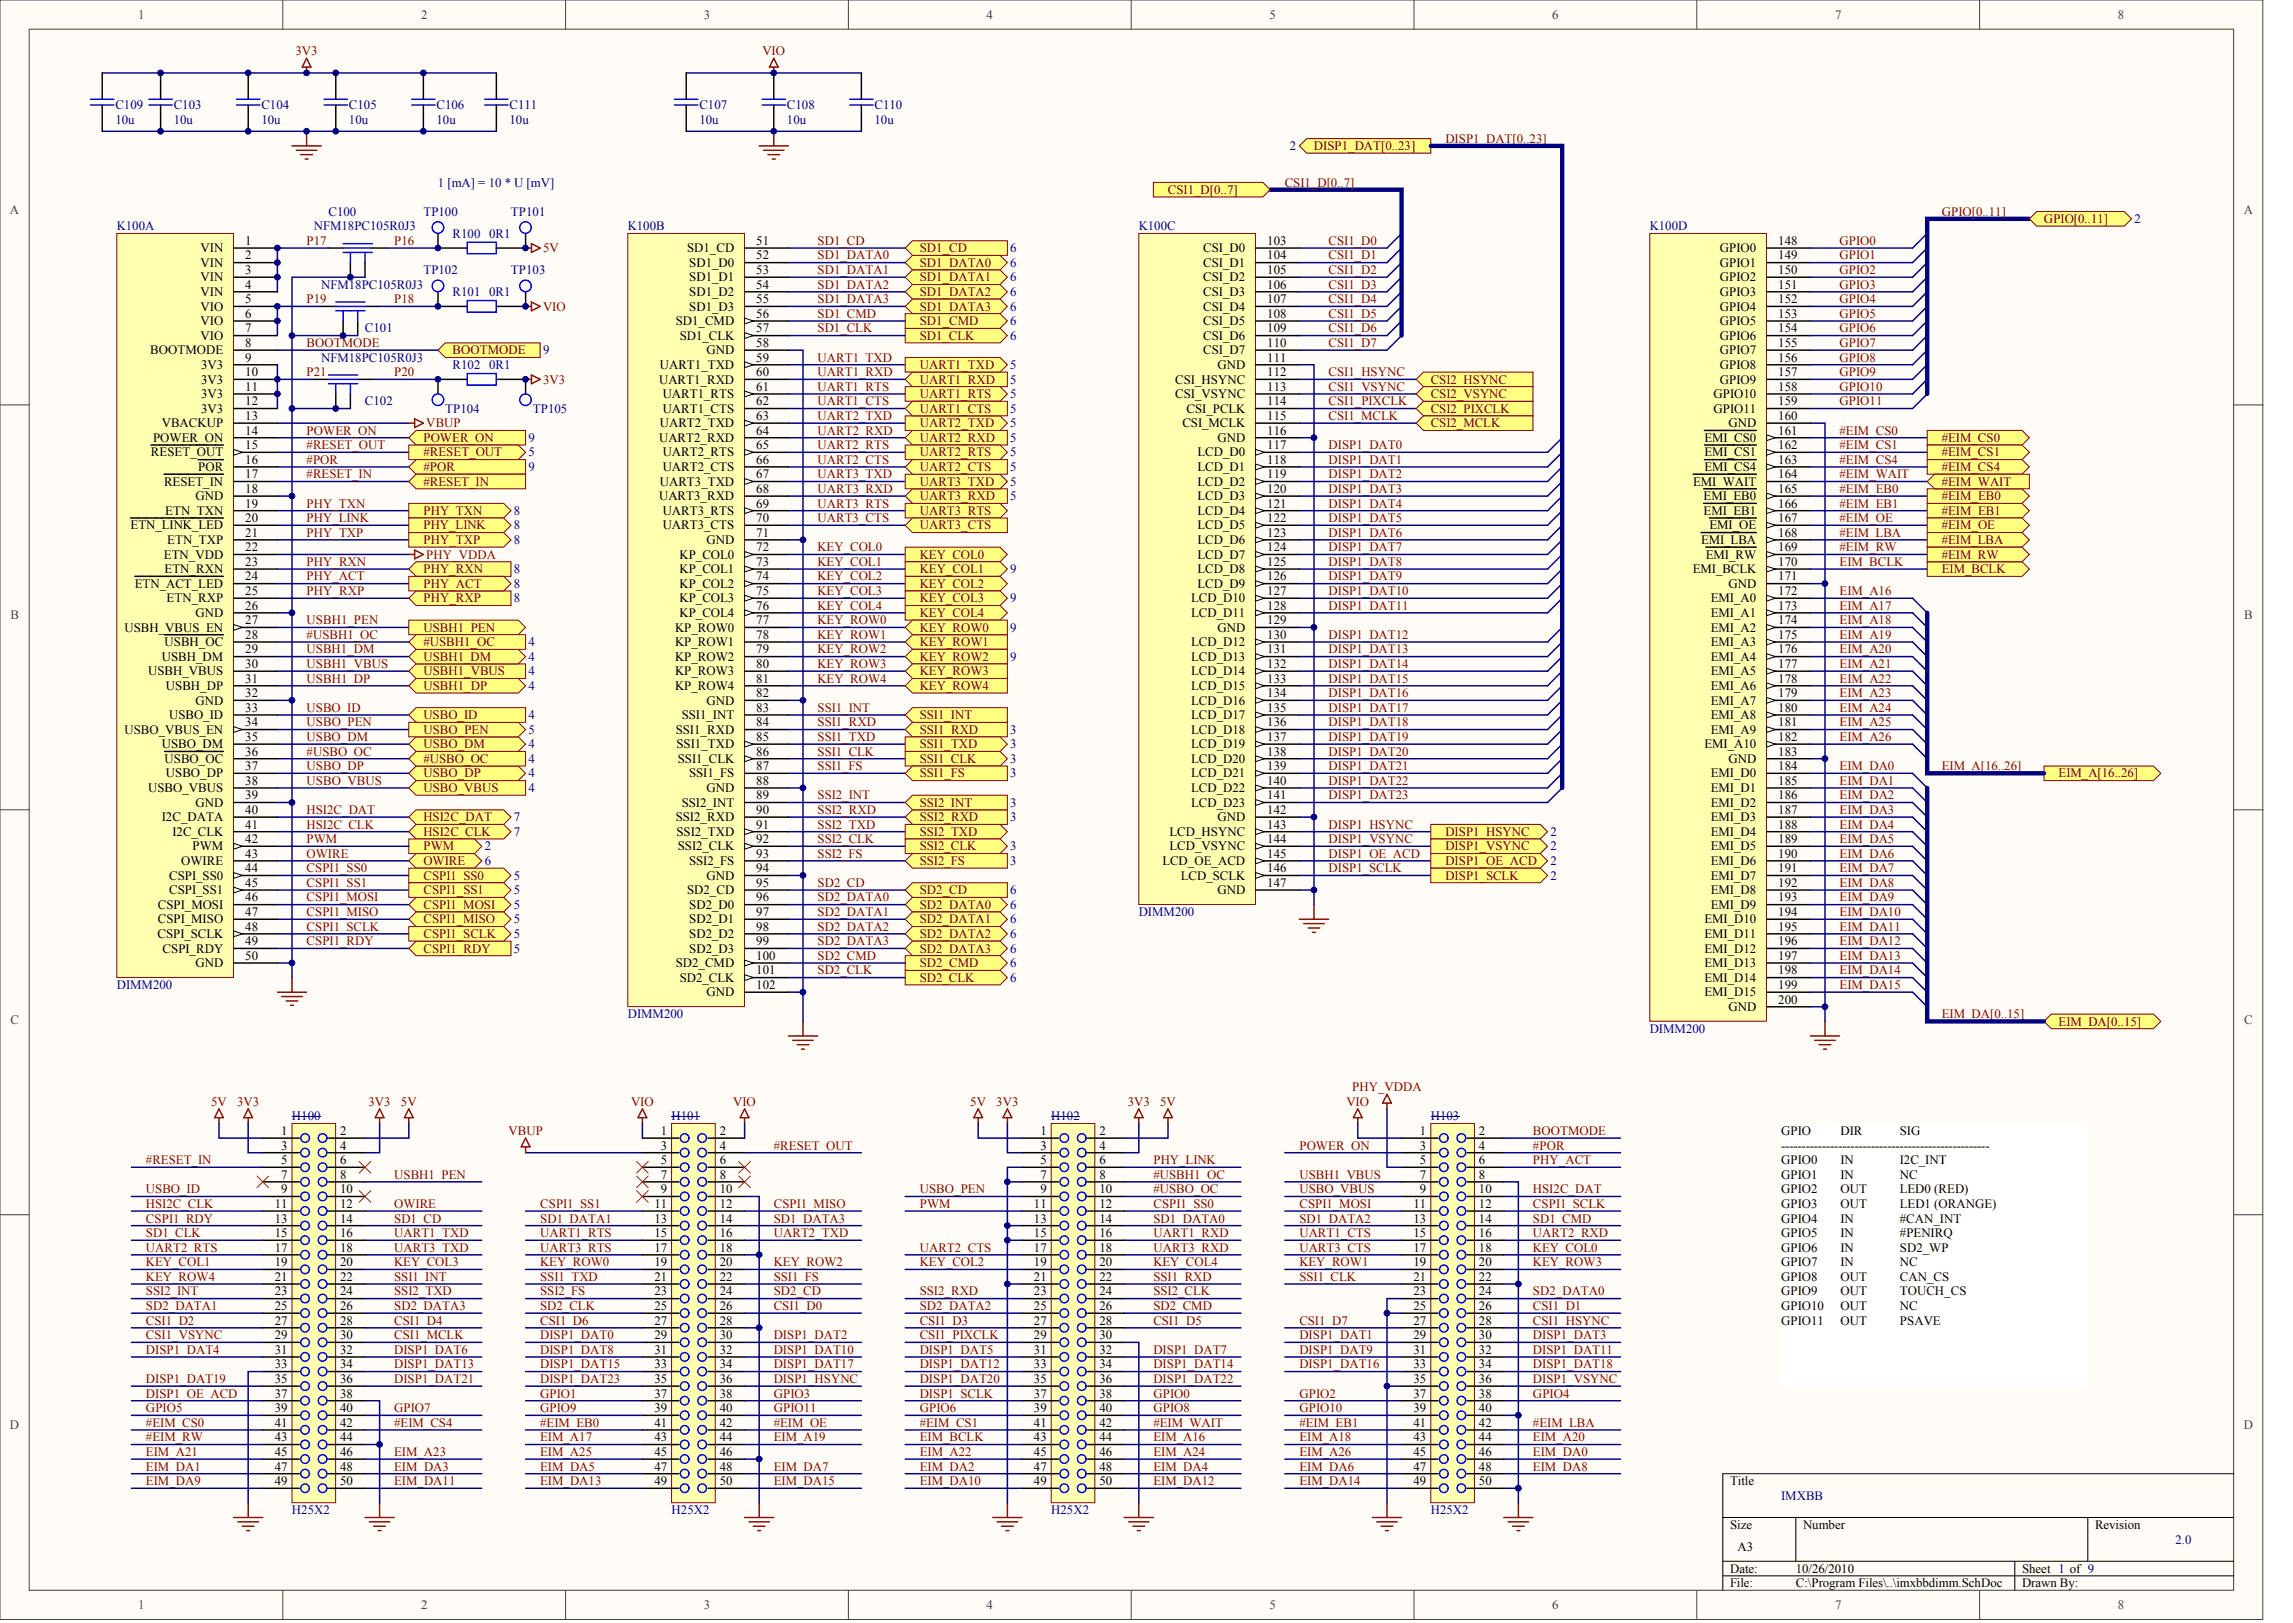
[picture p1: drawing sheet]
<svg xmlns="http://www.w3.org/2000/svg" width="840mm" height="594mm" viewBox="0 0 840 594" stroke-linecap="round" stroke-linejoin="round" font-family="sans-serif">
<defs><g id="words">
<g font-size="4.7" fill="#404040">
<text x="50.6" y="6.9">1</text>
<text x="154.2" y="6.9">2</text>
<text x="257.7" y="6.9">3</text>
<text x="361.3" y="6.9">4</text>
<text x="464.8" y="6.9">5</text>
<text x="568.4" y="6.9">6</text>
<text x="671.9" y="6.9">7</text>
<text x="775.5" y="6.9">8</text>
<text x="3.6" y="78.3">A</text>
<text x="821.6" y="78.3">A</text>
<text x="3.8" y="226.5">B</text>
<text x="821.7" y="226.5">B</text>
<text x="3.8" y="374.7">C</text>
<text x="821.7" y="374.7">C</text>
<text x="3.6" y="522.9">D</text>
<text x="821.6" y="522.9">D</text>
<text x="50.6" y="589">1</text>
<text x="154.2" y="589">2</text>
<text x="257.7" y="589">3</text>
<text x="361.3" y="589">4</text>
<text x="464.8" y="589">5</text>
<text x="568.4" y="589">6</text>
<text x="671.9" y="589">7</text>
<text x="775.5" y="589">8</text>
</g>
<g font-size="4.7" fill="#800000">
<text x="108.2" y="20.2">3V3</text>
<text x="279.2" y="20.2">VIO</text>
<text x="529.2" y="52.3">DISP1_DAT[0..23]</text>
<text x="481.1" y="54.9">DISP1_DAT[0..23]</text>
<text x="427.7" y="70.9">CSI1_D[0..7]</text>
<text x="470.4" y="68.3">CSI1_D[0..7]</text>
<text x="711" y="79">GPIO[0..11]</text>
<text x="748.4" y="81.6">GPIO[0..11]</text>
<text x="112.3" y="89.6">P17</text>
<text x="144.3" y="89.6">P16</text>
<text x="299.4" y="89.6">SD1_CD</text>
<text x="486.5" y="89.6">CSI1_D0</text>
<text x="673.6" y="89.6">GPIO0</text>
<text x="198.9" y="92.3">5V</text>
<text x="299.4" y="95">SD1_DATA0</text>
<text x="336.8" y="92.3">SD1_CD</text>
<text x="486.5" y="95">CSI1_D1</text>
<text x="673.6" y="95">GPIO1</text>
<text x="299.4" y="100.3">SD1_DATA1</text>
<text x="336.8" y="97.7">SD1_DATA0</text>
<text x="486.5" y="100.3">CSI1_D2</text>
<text x="673.6" y="100.3">GPIO2</text>
<text x="299.4" y="105.7">SD1_DATA2</text>
<text x="336.8" y="103">SD1_DATA1</text>
<text x="486.5" y="105.7">CSI1_D3</text>
<text x="673.6" y="105.7">GPIO3</text>
<text x="112.3" y="111">P19</text>
<text x="144.3" y="111">P18</text>
<text x="198.9" y="113.7">VIO</text>
<text x="299.4" y="111">SD1_DATA3</text>
<text x="336.8" y="108.3">SD1_DATA2</text>
<text x="336.8" y="113.7">SD1_DATA3</text>
<text x="486.5" y="111">CSI1_D4</text>
<text x="673.6" y="111">GPIO4</text>
<text x="299.4" y="116.3">SD1_CMD</text>
<text x="336.8" y="119">SD1_CMD</text>
<text x="486.5" y="116.3">CSI1_D5</text>
<text x="673.6" y="116.3">GPIO5</text>
<text x="299.4" y="121.7">SD1_CLK</text>
<text x="336.8" y="124.4">SD1_CLK</text>
<text x="486.5" y="121.7">CSI1_D6</text>
<text x="673.6" y="121.7">GPIO6</text>
<text x="112.3" y="127">BOOTMODE</text>
<text x="165.7" y="129.7">BOOTMODE</text>
<text x="486.5" y="127">CSI1_D7</text>
<text x="673.6" y="127">GPIO7</text>
<text x="112.3" y="137.7">P21</text>
<text x="144.3" y="137.7">P20</text>
<text x="299.4" y="137.7">UART1_RXD</text>
<text x="299.4" y="132.4">UART1_TXD</text>
<text x="336.8" y="135">UART1_TXD</text>
<text x="486.5" y="137.7">CSI1_HSYNC</text>
<text x="673.6" y="132.4">GPIO8</text>
<text x="673.6" y="137.7">GPIO9</text>
<text x="198.9" y="140.4">3V3</text>
<text x="299.4" y="143">UART1_RTS</text>
<text x="336.8" y="140.4">UART1_RXD</text>
<text x="486.5" y="143">CSI1_VSYNC</text>
<text x="523.9" y="140.4">CSI2_HSYNC</text>
<text x="673.6" y="143">GPIO10</text>
<text x="299.4" y="148.4">UART1_CTS</text>
<text x="336.8" y="145.7">UART1_RTS</text>
<text x="486.5" y="148.4">CSI1_PIXCLK</text>
<text x="523.9" y="145.7">CSI2_VSYNC</text>
<text x="673.6" y="148.4">GPIO11</text>
<text x="299.4" y="153.7">UART2_TXD</text>
<text x="336.8" y="151.1">UART1_CTS</text>
<text x="486.5" y="153.7">CSI1_MCLK</text>
<text x="523.9" y="151.1">CSI2_PIXCLK</text>
<text x="112.3" y="159.1">POWER_ON</text>
<text x="155" y="161.7">POWER_ON</text>
<text x="156.1" y="156.4">VBUP</text>
<text x="299.4" y="159.1">UART2_RXD</text>
<text x="336.8" y="161.7">UART2_RXD</text>
<text x="336.8" y="156.4">UART2_TXD</text>
<text x="523.9" y="156.4">CSI2_MCLK</text>
<text x="673.6" y="159.1">#EIM_CS0</text>
<text x="711" y="161.7">#EIM_CS0</text>
<text x="112.3" y="164.4">#RESET_OUT</text>
<text x="155" y="167.1">#RESET_OUT</text>
<text x="299.4" y="164.4">UART2_RTS</text>
<text x="336.8" y="167.1">UART2_RTS</text>
<text x="486.5" y="164.4">DISP1_DAT0</text>
<text x="673.6" y="164.4">#EIM_CS1</text>
<text x="711" y="167.1">#EIM_CS1</text>
<text x="112.3" y="169.8">#POR</text>
<text x="155" y="172.4">#POR</text>
<text x="299.4" y="169.8">UART2_CTS</text>
<text x="336.8" y="172.4">UART2_CTS</text>
<text x="486.5" y="169.8">DISP1_DAT1</text>
<text x="673.6" y="169.8">#EIM_CS4</text>
<text x="711" y="172.4">#EIM_CS4</text>
<text x="112.3" y="175.1">#RESET_IN</text>
<text x="155" y="177.8">#RESET_IN</text>
<text x="299.4" y="175.1">UART3_TXD</text>
<text x="336.8" y="177.8">UART3_TXD</text>
<text x="486.5" y="175.1">DISP1_DAT2</text>
<text x="673.6" y="175.1">#EIM_WAIT</text>
<text x="711" y="177.8">#EIM_WAIT</text>
<text x="112.3" y="185.8">PHY_TXN</text>
<text x="299.4" y="180.4">UART3_RXD</text>
<text x="299.4" y="185.8">UART3_RTS</text>
<text x="336.8" y="183.1">UART3_RXD</text>
<text x="486.5" y="180.4">DISP1_DAT3</text>
<text x="486.5" y="185.8">DISP1_DAT4</text>
<text x="673.6" y="180.4">#EIM_EB0</text>
<text x="673.6" y="185.8">#EIM_EB1</text>
<text x="711" y="183.1">#EIM_EB0</text>
<text x="112.3" y="191.1">PHY_LINK</text>
<text x="155" y="188.4">PHY_TXN</text>
<text x="299.4" y="191.1">UART3_CTS</text>
<text x="336.8" y="188.4">UART3_RTS</text>
<text x="486.5" y="191.1">DISP1_DAT5</text>
<text x="673.6" y="191.1">#EIM_OE</text>
<text x="711" y="188.4">#EIM_EB1</text>
<text x="112.3" y="196.5">PHY_TXP</text>
<text x="155" y="193.8">PHY_LINK</text>
<text x="336.8" y="193.8">UART3_CTS</text>
<text x="486.5" y="196.5">DISP1_DAT6</text>
<text x="673.6" y="196.5">#EIM_LBA</text>
<text x="711" y="193.8">#EIM_OE</text>
<text x="155" y="199.1">PHY_TXP</text>
<text x="299.4" y="201.8">KEY_COL0</text>
<text x="486.5" y="201.8">DISP1_DAT7</text>
<text x="673.6" y="201.8">#EIM_RW</text>
<text x="711" y="199.1">#EIM_LBA</text>
<text x="112.3" y="207.1">PHY_RXN</text>
<text x="155" y="209.8">PHY_RXN</text>
<text x="156.1" y="204.5">PHY_VDDA</text>
<text x="299.4" y="207.1">KEY_COL1</text>
<text x="336.8" y="204.5">KEY_COL0</text>
<text x="336.8" y="209.8">KEY_COL1</text>
<text x="486.5" y="207.1">DISP1_DAT8</text>
<text x="673.6" y="207.1">EIM_BCLK</text>
<text x="711" y="209.8">EIM_BCLK</text>
<text x="711" y="204.5">#EIM_RW</text>
<text x="112.3" y="212.5">PHY_ACT</text>
<text x="155" y="215.2">PHY_ACT</text>
<text x="299.4" y="212.5">KEY_COL2</text>
<text x="336.8" y="215.2">KEY_COL2</text>
<text x="486.5" y="212.5">DISP1_DAT9</text>
<text x="112.3" y="217.8">PHY_RXP</text>
<text x="155" y="220.5">PHY_RXP</text>
<text x="299.4" y="217.8">KEY_COL3</text>
<text x="336.8" y="220.5">KEY_COL3</text>
<text x="486.5" y="217.8">DISP1_DAT10</text>
<text x="673.6" y="217.8">EIM_A16</text>
<text x="299.4" y="223.2">KEY_COL4</text>
<text x="336.8" y="225.8">KEY_COL4</text>
<text x="486.5" y="223.2">DISP1_DAT11</text>
<text x="673.6" y="223.2">EIM_A17</text>
<text x="112.3" y="228.5">USBH1_PEN</text>
<text x="112.3" y="233.8">#USBH1_OC</text>
<text x="155" y="231.2">USBH1_PEN</text>
<text x="299.4" y="233.8">KEY_ROW1</text>
<text x="299.4" y="228.5">KEY_ROW0</text>
<text x="336.8" y="231.2">KEY_ROW0</text>
<text x="486.5" y="233.8">DISP1_DAT12</text>
<text x="673.6" y="228.5">EIM_A18</text>
<text x="673.6" y="233.8">EIM_A19</text>
<text x="112.3" y="239.2">USBH1_DM</text>
<text x="155" y="236.5">#USBH1_OC</text>
<text x="299.4" y="239.2">KEY_ROW2</text>
<text x="336.8" y="236.5">KEY_ROW1</text>
<text x="486.5" y="239.2">DISP1_DAT13</text>
<text x="673.6" y="239.2">EIM_A20</text>
<text x="112.3" y="244.5">USBH1_VBUS</text>
<text x="155" y="241.9">USBH1_DM</text>
<text x="299.4" y="244.5">KEY_ROW3</text>
<text x="336.8" y="241.9">KEY_ROW2</text>
<text x="486.5" y="244.5">DISP1_DAT14</text>
<text x="673.6" y="244.5">EIM_A21</text>
<text x="112.3" y="249.9">USBH1_DP</text>
<text x="155" y="247.2">USBH1_VBUS</text>
<text x="299.4" y="249.9">KEY_ROW4</text>
<text x="336.8" y="247.2">KEY_ROW3</text>
<text x="486.5" y="249.9">DISP1_DAT15</text>
<text x="673.6" y="249.9">EIM_A22</text>
<text x="155" y="252.5">USBH1_DP</text>
<text x="336.8" y="252.5">KEY_ROW4</text>
<text x="486.5" y="255.2">DISP1_DAT16</text>
<text x="673.6" y="255.2">EIM_A23</text>
<text x="112.3" y="260.5">USBO_ID</text>
<text x="155" y="263.2">USBO_ID</text>
<text x="299.4" y="260.5">SSI1_INT</text>
<text x="336.8" y="263.2">SSI1_INT</text>
<text x="486.5" y="260.5">DISP1_DAT17</text>
<text x="673.6" y="260.5">EIM_A24</text>
<text x="112.3" y="265.9">USBO_PEN</text>
<text x="155" y="268.6">USBO_PEN</text>
<text x="299.4" y="265.9">SSI1_RXD</text>
<text x="336.8" y="268.6">SSI1_RXD</text>
<text x="486.5" y="265.9">DISP1_DAT18</text>
<text x="673.6" y="265.9">EIM_A25</text>
<text x="112.3" y="271.2">USBO_DM</text>
<text x="155" y="273.9">USBO_DM</text>
<text x="299.4" y="271.2">SSI1_TXD</text>
<text x="336.8" y="273.9">SSI1_TXD</text>
<text x="486.5" y="271.2">DISP1_DAT19</text>
<text x="673.6" y="271.2">EIM_A26</text>
<text x="112.3" y="281.9">USBO_DP</text>
<text x="112.3" y="276.6">#USBO_OC</text>
<text x="155" y="279.2">#USBO_OC</text>
<text x="299.4" y="276.6">SSI1_CLK</text>
<text x="299.4" y="281.9">SSI1_FS</text>
<text x="336.8" y="279.2">SSI1_CLK</text>
<text x="486.5" y="276.6">DISP1_DAT20</text>
<text x="486.5" y="281.9">DISP1_DAT21</text>
<text x="673.6" y="281.9">EIM_DA0</text>
<text x="711" y="281.9">EIM_A[16..26]</text>
<text x="112.3" y="287.3">USBO_VBUS</text>
<text x="155" y="284.6">USBO_DP</text>
<text x="336.8" y="284.6">SSI1_FS</text>
<text x="486.5" y="287.3">DISP1_DAT22</text>
<text x="673.6" y="287.3">EIM_DA1</text>
<text x="753.8" y="284.6">EIM_A[16..26]</text>
<text x="155" y="289.9">USBO_VBUS</text>
<text x="299.4" y="292.6">SSI2_INT</text>
<text x="486.5" y="292.6">DISP1_DAT23</text>
<text x="673.6" y="292.6">EIM_DA2</text>
<text x="112.3" y="297.9">HSI2C_DAT</text>
<text x="299.4" y="297.9">SSI2_RXD</text>
<text x="336.8" y="295.3">SSI2_INT</text>
<text x="673.6" y="297.9">EIM_DA3</text>
<text x="112.3" y="303.3">HSI2C_CLK</text>
<text x="155" y="305.9">HSI2C_CLK</text>
<text x="155" y="300.6">HSI2C_DAT</text>
<text x="299.4" y="303.3">SSI2_TXD</text>
<text x="336.8" y="305.9">SSI2_TXD</text>
<text x="336.8" y="300.6">SSI2_RXD</text>
<text x="486.5" y="303.3">DISP1_HSYNC</text>
<text x="529.2" y="305.9">DISP1_HSYNC</text>
<text x="673.6" y="303.3">EIM_DA4</text>
<text x="112.3" y="308.6">PWM</text>
<text x="155" y="311.3">PWM</text>
<text x="299.4" y="308.6">SSI2_CLK</text>
<text x="336.8" y="311.3">SSI2_CLK</text>
<text x="486.5" y="308.6">DISP1_VSYNC</text>
<text x="529.2" y="311.3">DISP1_VSYNC</text>
<text x="673.6" y="308.6">EIM_DA5</text>
<text x="112.3" y="314">OWIRE</text>
<text x="155" y="316.6">OWIRE</text>
<text x="299.4" y="314">SSI2_FS</text>
<text x="336.8" y="316.6">SSI2_FS</text>
<text x="486.5" y="314">DISP1_OE_ACD</text>
<text x="529.2" y="316.6">DISP1_OE_ACD</text>
<text x="673.6" y="314">EIM_DA6</text>
<text x="112.3" y="319.3">CSPI1_SS0</text>
<text x="155" y="322">CSPI1_SS0</text>
<text x="486.5" y="319.3">DISP1_SCLK</text>
<text x="529.2" y="322">DISP1_SCLK</text>
<text x="673.6" y="319.3">EIM_DA7</text>
<text x="112.3" y="330">CSPI1_MOSI</text>
<text x="112.3" y="324.6">CSPI1_SS1</text>
<text x="155" y="327.3">CSPI1_SS1</text>
<text x="299.4" y="330">SD2_DATA0</text>
<text x="299.4" y="324.6">SD2_CD</text>
<text x="336.8" y="327.3">SD2_CD</text>
<text x="673.6" y="324.6">EIM_DA8</text>
<text x="673.6" y="330">EIM_DA9</text>
<text x="112.3" y="335.3">CSPI1_MISO</text>
<text x="155" y="332.7">CSPI1_MOSI</text>
<text x="299.4" y="335.3">SD2_DATA1</text>
<text x="336.8" y="332.7">SD2_DATA0</text>
<text x="673.6" y="335.3">EIM_DA10</text>
<text x="112.3" y="340.7">CSPI1_SCLK</text>
<text x="155" y="338">CSPI1_MISO</text>
<text x="299.4" y="340.7">SD2_DATA2</text>
<text x="336.8" y="338">SD2_DATA1</text>
<text x="673.6" y="340.7">EIM_DA11</text>
<text x="112.3" y="346">CSPI1_RDY</text>
<text x="155" y="343.3">CSPI1_SCLK</text>
<text x="299.4" y="346">SD2_DATA3</text>
<text x="336.8" y="343.3">SD2_DATA2</text>
<text x="673.6" y="346">EIM_DA12</text>
<text x="155" y="348.7">CSPI1_RDY</text>
<text x="299.4" y="351.3">SD2_CMD</text>
<text x="336.8" y="348.7">SD2_DATA3</text>
<text x="673.6" y="351.3">EIM_DA13</text>
<text x="299.4" y="356.7">SD2_CLK</text>
<text x="336.8" y="359.4">SD2_CLK</text>
<text x="336.8" y="354">SD2_CMD</text>
<text x="673.6" y="356.7">EIM_DA14</text>
<text x="673.6" y="362">EIM_DA15</text>
<text x="711" y="372.7">EIM_DA[0..15]</text>
<text x="753.8" y="375.4">EIM_DA[0..15]</text>
<text x="495.1" y="399.4">PHY_VDDA</text>
<text x="77.3" y="404.8">5V</text>
<text x="86.8" y="404.8">3V3</text>
<text x="134.9" y="404.8">3V3</text>
<text x="146.8" y="404.8">5V</text>
<text x="231.1" y="404.8">VIO</text>
<text x="268.5" y="404.8">VIO</text>
<text x="355.3" y="404.8">5V</text>
<text x="364.8" y="404.8">3V3</text>
<text x="412.9" y="404.8">3V3</text>
<text x="424.8" y="404.8">5V</text>
<text x="493" y="404.8">VIO</text>
<text x="186.1" y="415.4">VBUP</text>
<text x="561.3" y="415.4">BOOTMODE</text>
<text x="283.3" y="420.8">#RESET_OUT</text>
<text x="475.8" y="420.8">POWER_ON</text>
<text x="561.3" y="420.8">#POR</text>
<text x="53.5" y="426.1">#RESET_IN</text>
<text x="144.3" y="431.5">USBH1_PEN</text>
<text x="422.3" y="426.1">PHY_LINK</text>
<text x="422.3" y="431.5">#USBH1_OC</text>
<text x="475.8" y="431.5">USBH1_VBUS</text>
<text x="561.3" y="426.1">PHY_ACT</text>
<text x="53.5" y="436.8">USBO_ID</text>
<text x="336.8" y="436.8">USBO_PEN</text>
<text x="422.3" y="436.8">#USBO_OC</text>
<text x="475.8" y="436.8">USBO_VBUS</text>
<text x="561.3" y="436.8">HSI2C_DAT</text>
<text x="53.5" y="442.1">HSI2C_CLK</text>
<text x="144.3" y="442.1">OWIRE</text>
<text x="197.8" y="442.1">CSPI1_SS1</text>
<text x="283.3" y="442.1">CSPI1_MISO</text>
<text x="336.8" y="442.1">PWM</text>
<text x="422.3" y="442.1">CSPI1_SS0</text>
<text x="475.8" y="442.1">CSPI1_MOSI</text>
<text x="561.3" y="442.1">CSPI1_SCLK</text>
<text x="53.5" y="447.5">CSPI1_RDY</text>
<text x="144.3" y="447.5">SD1_CD</text>
<text x="197.8" y="447.5">SD1_DATA1</text>
<text x="283.3" y="447.5">SD1_DATA3</text>
<text x="422.3" y="447.5">SD1_DATA0</text>
<text x="475.8" y="447.5">SD1_DATA2</text>
<text x="561.3" y="447.5">SD1_CMD</text>
<text x="53.5" y="452.8">SD1_CLK</text>
<text x="144.3" y="452.8">UART1_TXD</text>
<text x="197.8" y="452.8">UART1_RTS</text>
<text x="283.3" y="452.8">UART2_TXD</text>
<text x="422.3" y="452.8">UART1_RXD</text>
<text x="475.8" y="452.8">UART1_CTS</text>
<text x="561.3" y="452.8">UART2_RXD</text>
<text x="53.5" y="458.2">UART2_RTS</text>
<text x="144.3" y="458.2">UART3_TXD</text>
<text x="197.8" y="458.2">UART3_RTS</text>
<text x="336.8" y="458.2">UART2_CTS</text>
<text x="422.3" y="458.2">UART3_RXD</text>
<text x="475.8" y="458.2">UART3_CTS</text>
<text x="561.3" y="458.2">KEY_COL0</text>
<text x="53.5" y="463.5">KEY_COL1</text>
<text x="144.3" y="463.5">KEY_COL3</text>
<text x="197.8" y="463.5">KEY_ROW0</text>
<text x="283.3" y="463.5">KEY_ROW2</text>
<text x="336.8" y="463.5">KEY_COL2</text>
<text x="422.3" y="463.5">KEY_COL4</text>
<text x="475.8" y="463.5">KEY_ROW1</text>
<text x="561.3" y="463.5">KEY_ROW3</text>
<text x="53.5" y="468.8">KEY_ROW4</text>
<text x="144.3" y="468.8">SSI1_INT</text>
<text x="197.8" y="468.8">SSI1_TXD</text>
<text x="283.3" y="468.8">SSI1_FS</text>
<text x="422.3" y="468.8">SSI1_RXD</text>
<text x="475.8" y="468.8">SSI1_CLK</text>
<text x="53.5" y="479.5">SD2_DATA1</text>
<text x="53.5" y="474.2">SSI2_INT</text>
<text x="144.3" y="479.5">SD2_DATA3</text>
<text x="144.3" y="474.2">SSI2_TXD</text>
<text x="197.8" y="479.5">SD2_CLK</text>
<text x="197.8" y="474.2">SSI2_FS</text>
<text x="283.3" y="474.2">SD2_CD</text>
<text x="283.3" y="479.5">CSI1_D0</text>
<text x="336.8" y="479.5">SD2_DATA2</text>
<text x="336.8" y="474.2">SSI2_RXD</text>
<text x="422.3" y="479.5">SD2_CMD</text>
<text x="422.3" y="474.2">SSI2_CLK</text>
<text x="561.3" y="474.2">SD2_DATA0</text>
<text x="561.3" y="479.5">CSI1_D1</text>
<text x="53.5" y="484.9">CSI1_D2</text>
<text x="144.3" y="484.9">CSI1_D4</text>
<text x="197.8" y="484.9">CSI1_D6</text>
<text x="336.8" y="484.9">CSI1_D3</text>
<text x="422.3" y="484.9">CSI1_D5</text>
<text x="475.8" y="484.9">CSI1_D7</text>
<text x="561.3" y="484.9">CSI1_HSYNC</text>
<text x="53.5" y="490.2">CSI1_VSYNC</text>
<text x="144.3" y="490.2">CSI1_MCLK</text>
<text x="197.8" y="490.2">DISP1_DAT0</text>
<text x="283.3" y="490.2">DISP1_DAT2</text>
<text x="336.8" y="490.2">CSI1_PIXCLK</text>
<text x="475.8" y="490.2">DISP1_DAT1</text>
<text x="561.3" y="490.2">DISP1_DAT3</text>
<text x="53.5" y="495.6">DISP1_DAT4</text>
<text x="144.3" y="495.6">DISP1_DAT6</text>
<text x="197.8" y="495.6">DISP1_DAT8</text>
<text x="283.3" y="495.6">DISP1_DAT10</text>
<text x="336.8" y="495.6">DISP1_DAT5</text>
<text x="422.3" y="495.6">DISP1_DAT7</text>
<text x="475.8" y="495.6">DISP1_DAT9</text>
<text x="561.3" y="495.6">DISP1_DAT11</text>
<text x="144.3" y="500.9">DISP1_DAT13</text>
<text x="197.8" y="500.9">DISP1_DAT15</text>
<text x="283.3" y="500.9">DISP1_DAT17</text>
<text x="336.8" y="500.9">DISP1_DAT12</text>
<text x="422.3" y="500.9">DISP1_DAT14</text>
<text x="475.8" y="500.9">DISP1_DAT16</text>
<text x="561.3" y="500.9">DISP1_DAT18</text>
<text x="53.5" y="506.2">DISP1_DAT19</text>
<text x="144.3" y="506.2">DISP1_DAT21</text>
<text x="197.8" y="506.2">DISP1_DAT23</text>
<text x="283.3" y="506.2">DISP1_HSYNC</text>
<text x="336.8" y="506.2">DISP1_DAT20</text>
<text x="422.3" y="506.2">DISP1_DAT22</text>
<text x="561.3" y="506.2">DISP1_VSYNC</text>
<text x="53.5" y="511.6">DISP1_OE_ACD</text>
<text x="197.8" y="511.6">GPIO1</text>
<text x="283.3" y="511.6">GPIO3</text>
<text x="336.8" y="511.6">DISP1_SCLK</text>
<text x="422.3" y="511.6">GPIO0</text>
<text x="475.8" y="511.6">GPIO2</text>
<text x="561.3" y="511.6">GPIO4</text>
<text x="53.5" y="516.9">GPIO5</text>
<text x="144.3" y="516.9">GPIO7</text>
<text x="197.8" y="516.9">GPIO9</text>
<text x="283.3" y="516.9">GPIO11</text>
<text x="336.8" y="516.9">GPIO6</text>
<text x="422.3" y="516.9">GPIO8</text>
<text x="475.8" y="516.9">GPIO10</text>
<text x="53.5" y="522.3">#EIM_CS0</text>
<text x="53.5" y="527.6">#EIM_RW</text>
<text x="144.3" y="522.3">#EIM_CS4</text>
<text x="197.8" y="527.6">EIM_A17</text>
<text x="197.8" y="522.3">#EIM_EB0</text>
<text x="283.3" y="527.6">EIM_A19</text>
<text x="283.3" y="522.3">#EIM_OE</text>
<text x="336.8" y="522.3">#EIM_CS1</text>
<text x="336.8" y="527.6">EIM_BCLK</text>
<text x="422.3" y="527.6">EIM_A16</text>
<text x="422.3" y="522.3">#EIM_WAIT</text>
<text x="475.8" y="527.6">EIM_A18</text>
<text x="475.8" y="522.3">#EIM_EB1</text>
<text x="561.3" y="527.6">EIM_A20</text>
<text x="561.3" y="522.3">#EIM_LBA</text>
<text x="53.5" y="532.9">EIM_A21</text>
<text x="144.3" y="532.9">EIM_A23</text>
<text x="197.8" y="532.9">EIM_A25</text>
<text x="336.8" y="532.9">EIM_A22</text>
<text x="422.3" y="532.9">EIM_A24</text>
<text x="475.8" y="532.9">EIM_A26</text>
<text x="561.3" y="532.9">EIM_DA0</text>
<text x="53.5" y="538.3">EIM_DA1</text>
<text x="144.3" y="538.3">EIM_DA3</text>
<text x="197.8" y="538.3">EIM_DA5</text>
<text x="283.3" y="538.3">EIM_DA7</text>
<text x="336.8" y="538.3">EIM_DA2</text>
<text x="422.3" y="538.3">EIM_DA4</text>
<text x="475.8" y="538.3">EIM_DA6</text>
<text x="561.3" y="538.3">EIM_DA8</text>
<text x="53.5" y="543.6">EIM_DA9</text>
<text x="144.3" y="543.6">EIM_DA11</text>
<text x="197.8" y="543.6">EIM_DA13</text>
<text x="283.3" y="543.6">EIM_DA15</text>
<text x="336.8" y="543.6">EIM_DA10</text>
<text x="422.3" y="543.6">EIM_DA12</text>
<text x="475.8" y="543.6">EIM_DA14</text>
</g>
<g font-size="4.7" fill="#000080">
<text x="42.2" y="40">C109</text>
<text x="63.6" y="40">C103</text>
<text x="95.7" y="40">C104</text>
<text x="127.8" y="40">C105</text>
<text x="159.8" y="40">C106</text>
<text x="186.6" y="40">C111</text>
<text x="256.1" y="40">C107</text>
<text x="288.1" y="40">C108</text>
<text x="320.2" y="40">C110</text>
<text x="42.2" y="45.3">10u</text>
<text x="63.6" y="45.3">10u</text>
<text x="95.7" y="45.3">10u</text>
<text x="127.8" y="45.3">10u</text>
<text x="159.8" y="45.3">10u</text>
<text x="186.6" y="45.3">10u</text>
<text x="256.1" y="45.3">10u</text>
<text x="288.1" y="45.3">10u</text>
<text x="320.2" y="45.3">10u</text>
<text x="472.3" y="54.9">2</text>
<text x="160.4" y="68.3">1 [mA] = 10 * U [mV]</text>
<text x="120.3" y="79">C100</text>
<text x="155" y="79">TP100</text>
<text x="187.1" y="79">TP101</text>
<text x="781.6" y="81.6">2</text>
<text x="42.8" y="84.3">K100A</text>
<text x="114.9" y="84.3">NFM18PC105R0J3</text>
<text x="165.7" y="87">R100</text>
<text x="179.1" y="87">0R1</text>
<text x="229.9" y="84.3">K100B</text>
<text x="417" y="84.3">K100C</text>
<text x="604.1" y="84.3">K100D</text>
<text x="369.9" y="92.3">6</text>
<text x="155" y="100.3">TP102</text>
<text x="187.1" y="100.3">TP103</text>
<text x="369.9" y="97.7">6</text>
<text x="117.6" y="105.7">NFM18PC105R0J3</text>
<text x="369.9" y="103">6</text>
<text x="165.7" y="108.3">R101</text>
<text x="179.1" y="108.3">0R1</text>
<text x="369.9" y="108.3">6</text>
<text x="369.9" y="113.7">6</text>
<text x="369.9" y="119">6</text>
<text x="133.6" y="121.7">C101</text>
<text x="369.9" y="124.4">6</text>
<text x="198.9" y="129.7">9</text>
<text x="117.6" y="132.4">NFM18PC105R0J3</text>
<text x="165.7" y="135">R102</text>
<text x="179.1" y="135">0R1</text>
<text x="369.9" y="135">5</text>
<text x="369.9" y="140.4">5</text>
<text x="133.6" y="148.4">C102</text>
<text x="369.9" y="145.7">5</text>
<text x="163.1" y="151.1">TP104</text>
<text x="195.1" y="151.1">TP105</text>
<text x="369.9" y="151.1">5</text>
<text x="193.5" y="161.7">9</text>
<text x="369.9" y="161.7">5</text>
<text x="369.9" y="156.4">5</text>
<text x="193.5" y="167.1">5</text>
<text x="369.9" y="167.1">5</text>
<text x="193.5" y="172.4">9</text>
<text x="369.9" y="172.4">5</text>
<text x="369.9" y="177.8">5</text>
<text x="369.9" y="183.1">5</text>
<text x="188.2" y="188.4">8</text>
<text x="188.2" y="193.8">8</text>
<text x="188.2" y="199.1">8</text>
<text x="188.2" y="209.8">8</text>
<text x="369.9" y="209.8">9</text>
<text x="188.2" y="215.2">8</text>
<text x="188.2" y="220.5">8</text>
<text x="369.9" y="220.5">9</text>
<text x="369.9" y="231.2">9</text>
<text x="193.5" y="236.5">4</text>
<text x="193.5" y="241.9">4</text>
<text x="369.9" y="241.9">9</text>
<text x="193.5" y="247.2">4</text>
<text x="193.5" y="252.5">4</text>
<text x="193.5" y="263.2">4</text>
<text x="193.5" y="268.6">5</text>
<text x="369.9" y="268.6">3</text>
<text x="193.5" y="273.9">4</text>
<text x="369.9" y="273.9">3</text>
<text x="193.5" y="279.2">4</text>
<text x="369.9" y="279.2">3</text>
<text x="193.5" y="284.6">4</text>
<text x="369.9" y="284.6">3</text>
<text x="193.5" y="289.9">4</text>
<text x="369.9" y="295.3">3</text>
<text x="188.2" y="305.9">7</text>
<text x="188.2" y="300.6">7</text>
<text x="369.9" y="300.6">3</text>
<text x="567.7" y="305.9">2</text>
<text x="177.5" y="311.3">2</text>
<text x="369.9" y="311.3">3</text>
<text x="567.7" y="311.3">2</text>
<text x="177.5" y="316.6">6</text>
<text x="369.9" y="316.6">3</text>
<text x="567.7" y="316.6">2</text>
<text x="188.2" y="322">5</text>
<text x="567.7" y="322">2</text>
<text x="188.2" y="327.3">5</text>
<text x="369.9" y="327.3">6</text>
<text x="188.2" y="332.7">5</text>
<text x="369.9" y="332.7">6</text>
<text x="417" y="335.3">DIMM200</text>
<text x="188.2" y="338">5</text>
<text x="369.9" y="338">6</text>
<text x="188.2" y="343.3">5</text>
<text x="369.9" y="343.3">6</text>
<text x="188.2" y="348.7">5</text>
<text x="369.9" y="348.7">6</text>
<text x="369.9" y="359.4">6</text>
<text x="369.9" y="354">6</text>
<text x="42.8" y="362">DIMM200</text>
<text x="229.9" y="372.7">DIMM200</text>
<text x="604.1" y="378">DIMM200</text>
<text x="106.9" y="410.1">H100</text>
<text x="245.9" y="410.1">H101</text>
<text x="384.9" y="410.1">H102</text>
<text x="523.9" y="410.1">H103</text>
<text x="652.2" y="549">IMXBB</text>
<text x="106.9" y="554.3">H25X2</text>
<text x="245.9" y="554.3">H25X2</text>
<text x="384.9" y="554.3">H25X2</text>
<text x="523.9" y="554.3">H25X2</text>
<text x="796.5" y="565">2.0</text>
</g>
<g font-size="4.7">
<text x="89.8" y="89.6">1</text>
<text x="276.9" y="89.6">51</text>
<text x="464" y="89.6">103</text>
<text x="651.1" y="89.6">148</text>
<text x="73.5" y="92.3">VIN</text>
<text x="89.8" y="95">2</text>
<text x="251.6" y="92.3">SD1_CD</text>
<text x="276.9" y="95">52</text>
<text x="440.6" y="92.3">CSI_D0</text>
<text x="464" y="95">104</text>
<text x="629.8" y="92.3">GPIO0</text>
<text x="651.1" y="95">149</text>
<text x="73.5" y="97.7">VIN</text>
<text x="89.8" y="100.3">3</text>
<text x="252.4" y="97.7">SD1_D0</text>
<text x="276.9" y="100.3">53</text>
<text x="440.6" y="97.7">CSI_D1</text>
<text x="464" y="100.3">105</text>
<text x="629.8" y="97.7">GPIO1</text>
<text x="651.1" y="100.3">150</text>
<text x="73.5" y="103">VIN</text>
<text x="89.8" y="105.7">4</text>
<text x="252.4" y="103">SD1_D1</text>
<text x="276.9" y="105.7">54</text>
<text x="440.6" y="103">CSI_D2</text>
<text x="464" y="105.7">106</text>
<text x="629.8" y="103">GPIO2</text>
<text x="651.1" y="105.7">151</text>
<text x="73.5" y="108.3">VIN</text>
<text x="73.5" y="113.7">VIO</text>
<text x="89.8" y="111">5</text>
<text x="252.4" y="108.3">SD1_D2</text>
<text x="252.4" y="113.7">SD1_D3</text>
<text x="276.9" y="111">55</text>
<text x="440.6" y="108.3">CSI_D3</text>
<text x="440.6" y="113.7">CSI_D4</text>
<text x="464" y="111">107</text>
<text x="629.8" y="108.3">GPIO3</text>
<text x="629.8" y="113.7">GPIO4</text>
<text x="651.1" y="111">152</text>
<text x="73.5" y="119">VIO</text>
<text x="89.8" y="116.3">6</text>
<text x="247.4" y="119">SD1_CMD</text>
<text x="276.9" y="116.3">56</text>
<text x="440.6" y="119">CSI_D5</text>
<text x="464" y="116.3">108</text>
<text x="629.8" y="119">GPIO5</text>
<text x="651.1" y="116.3">153</text>
<text x="73.5" y="124.4">VIO</text>
<text x="89.8" y="121.7">7</text>
<text x="248.9" y="124.4">SD1_CLK</text>
<text x="276.9" y="121.7">57</text>
<text x="440.6" y="124.4">CSI_D6</text>
<text x="464" y="121.7">109</text>
<text x="629.8" y="124.4">GPIO6</text>
<text x="651.1" y="121.7">154</text>
<text x="55" y="129.7">BOOTMODE</text>
<text x="89.8" y="127">8</text>
<text x="258.6" y="129.7">GND</text>
<text x="276.9" y="127">58</text>
<text x="440.6" y="129.7">CSI_D7</text>
<text x="464" y="127">110</text>
<text x="629.8" y="129.7">GPIO7</text>
<text x="651.1" y="127">155</text>
<text x="73.7" y="135">3V3</text>
<text x="89.8" y="132.4">9</text>
<text x="89.8" y="137.7">10</text>
<text x="241.6" y="135">UART1_TXD</text>
<text x="276.9" y="132.4">59</text>
<text x="276.9" y="137.7">60</text>
<text x="445.7" y="135">GND</text>
<text x="464" y="132.4">111</text>
<text x="464" y="137.7">112</text>
<text x="629.8" y="135">GPIO8</text>
<text x="651.1" y="132.4">156</text>
<text x="651.1" y="137.7">157</text>
<text x="73.7" y="140.4">3V3</text>
<text x="89.8" y="143">11</text>
<text x="241.3" y="140.4">UART1_RXD</text>
<text x="276.9" y="143">61</text>
<text x="430.3" y="140.4">CSI_HSYNC</text>
<text x="464" y="143">113</text>
<text x="629.8" y="140.4">GPIO9</text>
<text x="651.1" y="143">158</text>
<text x="73.7" y="145.7">3V3</text>
<text x="89.8" y="148.4">12</text>
<text x="242.7" y="145.7">UART1_RTS</text>
<text x="276.9" y="148.4">62</text>
<text x="430.3" y="145.7">CSI_VSYNC</text>
<text x="464" y="148.4">114</text>
<text x="627.4" y="145.7">GPIO10</text>
<text x="651.1" y="148.4">159</text>
<text x="73.7" y="151.1">3V3</text>
<text x="89.8" y="153.7">13</text>
<text x="242.7" y="151.1">UART1_CTS</text>
<text x="276.9" y="153.7">63</text>
<text x="434.5" y="151.1">CSI_PCLK</text>
<text x="464" y="153.7">115</text>
<text x="627.4" y="151.1">GPIO11</text>
<text x="651.1" y="153.7">160</text>
<text x="56" y="161.7">POWER_ON</text>
<text x="59.2" y="156.4">VBACKUP</text>
<text x="89.8" y="159.1">14</text>
<text x="241.3" y="161.7">UART2_RXD</text>
<text x="241.6" y="156.4">UART2_TXD</text>
<text x="276.9" y="159.1">64</text>
<text x="433" y="156.4">CSI_MCLK</text>
<text x="445.7" y="161.7">GND</text>
<text x="464" y="159.1">116</text>
<text x="624.1" y="161.7">EMI_CS0</text>
<text x="632.9" y="156.4">GND</text>
<text x="651.1" y="159.1">161</text>
<text x="55.3" y="167.1">RESET_OUT</text>
<text x="89.8" y="164.4">15</text>
<text x="242.7" y="167.1">UART2_RTS</text>
<text x="276.9" y="164.4">65</text>
<text x="438.5" y="167.1">LCD_D0</text>
<text x="464" y="164.4">117</text>
<text x="624.1" y="167.1">EMI_CS1</text>
<text x="651.1" y="164.4">162</text>
<text x="72.5" y="172.4">POR</text>
<text x="89.8" y="169.8">16</text>
<text x="242.7" y="172.4">UART2_CTS</text>
<text x="276.9" y="169.8">66</text>
<text x="438.5" y="172.4">LCD_D1</text>
<text x="464" y="169.8">118</text>
<text x="624.1" y="172.4">EMI_CS4</text>
<text x="651.1" y="169.8">163</text>
<text x="60.1" y="177.8">RESET_IN</text>
<text x="89.8" y="175.1">17</text>
<text x="241.6" y="177.8">UART3_TXD</text>
<text x="276.9" y="175.1">67</text>
<text x="438.5" y="177.8">LCD_D2</text>
<text x="464" y="175.1">119</text>
<text x="620" y="177.8">EMI_WAIT</text>
<text x="651.1" y="175.1">164</text>
<text x="71.5" y="183.1">GND</text>
<text x="89.8" y="185.8">19</text>
<text x="89.8" y="180.4">18</text>
<text x="241.3" y="183.1">UART3_RXD</text>
<text x="276.9" y="180.4">68</text>
<text x="276.9" y="185.8">69</text>
<text x="438.5" y="183.1">LCD_D3</text>
<text x="464" y="180.4">120</text>
<text x="464" y="185.8">121</text>
<text x="623.8" y="183.1">EMI_EB0</text>
<text x="651.1" y="180.4">165</text>
<text x="651.1" y="185.8">166</text>
<text x="60.5" y="188.4">ETN_TXN</text>
<text x="89.8" y="191.1">20</text>
<text x="242.7" y="188.4">UART3_RTS</text>
<text x="276.9" y="191.1">70</text>
<text x="438.5" y="188.4">LCD_D4</text>
<text x="464" y="191.1">122</text>
<text x="623.8" y="188.4">EMI_EB1</text>
<text x="651.1" y="191.1">167</text>
<text x="47.8" y="193.8">ETN_LINK_LED</text>
<text x="89.8" y="196.5">21</text>
<text x="242.7" y="193.8">UART3_CTS</text>
<text x="276.9" y="196.5">71</text>
<text x="438.5" y="193.8">LCD_D5</text>
<text x="464" y="196.5">123</text>
<text x="625.9" y="193.8">EMI_OE</text>
<text x="651.1" y="196.5">168</text>
<text x="61.3" y="199.1">ETN_TXP</text>
<text x="89.8" y="201.8">22</text>
<text x="258.6" y="199.1">GND</text>
<text x="276.9" y="201.8">72</text>
<text x="438.5" y="199.1">LCD_D6</text>
<text x="464" y="201.8">124</text>
<text x="622.9" y="199.1">EMI_LBA</text>
<text x="651.1" y="201.8">169</text>
<text x="60" y="204.5">ETN_VDD</text>
<text x="60.2" y="209.8">ETN_RXN</text>
<text x="89.8" y="207.1">23</text>
<text x="248.9" y="204.5">KP_COL0</text>
<text x="248.9" y="209.8">KP_COL1</text>
<text x="276.9" y="207.1">73</text>
<text x="438.5" y="204.5">LCD_D7</text>
<text x="438.5" y="209.8">LCD_D8</text>
<text x="464" y="207.1">125</text>
<text x="619.8" y="209.8">EMI_BCLK</text>
<text x="624.6" y="204.5">EMI_RW</text>
<text x="651.1" y="207.1">170</text>
<text x="49.3" y="215.2">ETN_ACT_LED</text>
<text x="89.8" y="212.5">24</text>
<text x="248.9" y="215.2">KP_COL2</text>
<text x="276.9" y="212.5">74</text>
<text x="438.5" y="215.2">LCD_D9</text>
<text x="464" y="212.5">126</text>
<text x="632.9" y="215.2">GND</text>
<text x="651.1" y="212.5">171</text>
<text x="61" y="220.5">ETN_RXP</text>
<text x="89.8" y="217.8">25</text>
<text x="248.9" y="220.5">KP_COL3</text>
<text x="276.9" y="217.8">75</text>
<text x="436.2" y="220.5">LCD_D10</text>
<text x="464" y="217.8">127</text>
<text x="626.4" y="220.5">EMI_A0</text>
<text x="651.1" y="217.8">172</text>
<text x="71.5" y="225.8">GND</text>
<text x="89.8" y="223.2">26</text>
<text x="248.9" y="225.8">KP_COL4</text>
<text x="276.9" y="223.2">76</text>
<text x="436.2" y="225.8">LCD_D11</text>
<text x="464" y="223.2">128</text>
<text x="626.4" y="225.8">EMI_A1</text>
<text x="651.1" y="223.2">173</text>
<text x="45.5" y="231.2">USBH_VBUS_EN</text>
<text x="89.8" y="228.5">27</text>
<text x="89.8" y="233.8">28</text>
<text x="247.2" y="231.2">KP_ROW0</text>
<text x="276.9" y="228.5">77</text>
<text x="276.9" y="233.8">78</text>
<text x="445.7" y="231.2">GND</text>
<text x="464" y="233.8">130</text>
<text x="464" y="228.5">129</text>
<text x="626.4" y="231.2">EMI_A2</text>
<text x="651.1" y="228.5">174</text>
<text x="651.1" y="233.8">175</text>
<text x="60.2" y="236.5">USBH_OC</text>
<text x="89.8" y="239.2">29</text>
<text x="247.2" y="236.5">KP_ROW1</text>
<text x="276.9" y="239.2">79</text>
<text x="436.2" y="236.5">LCD_D12</text>
<text x="464" y="239.2">131</text>
<text x="626.4" y="236.5">EMI_A3</text>
<text x="651.1" y="239.2">176</text>
<text x="59.2" y="241.9">USBH_DM</text>
<text x="89.8" y="244.5">30</text>
<text x="247.2" y="241.9">KP_ROW2</text>
<text x="276.9" y="244.5">80</text>
<text x="436.2" y="241.9">LCD_D13</text>
<text x="464" y="244.5">132</text>
<text x="626.4" y="241.9">EMI_A4</text>
<text x="651.1" y="244.5">177</text>
<text x="54.2" y="247.2">USBH_VBUS</text>
<text x="89.8" y="249.9">31</text>
<text x="247.2" y="247.2">KP_ROW3</text>
<text x="276.9" y="249.9">81</text>
<text x="436.2" y="247.2">LCD_D14</text>
<text x="464" y="249.9">133</text>
<text x="626.4" y="247.2">EMI_A5</text>
<text x="651.1" y="249.9">178</text>
<text x="60.7" y="252.5">USBH_DP</text>
<text x="71.5" y="257.9">GND</text>
<text x="89.8" y="255.2">32</text>
<text x="247.2" y="252.5">KP_ROW4</text>
<text x="258.6" y="257.9">GND</text>
<text x="276.9" y="255.2">82</text>
<text x="436.2" y="252.5">LCD_D15</text>
<text x="436.2" y="257.9">LCD_D16</text>
<text x="464" y="255.2">134</text>
<text x="626.4" y="252.5">EMI_A6</text>
<text x="626.4" y="257.9">EMI_A7</text>
<text x="651.1" y="255.2">179</text>
<text x="61.9" y="263.2">USBO_ID</text>
<text x="89.8" y="260.5">33</text>
<text x="249.7" y="263.2">SSI1_INT</text>
<text x="276.9" y="260.5">83</text>
<text x="436.2" y="263.2">LCD_D17</text>
<text x="464" y="260.5">135</text>
<text x="626.4" y="263.2">EMI_A8</text>
<text x="651.1" y="260.5">180</text>
<text x="45.5" y="268.6">USBO_VBUS_EN</text>
<text x="89.8" y="265.9">34</text>
<text x="247.5" y="268.6">SSI1_RXD</text>
<text x="276.9" y="265.9">84</text>
<text x="436.2" y="268.6">LCD_D18</text>
<text x="464" y="265.9">136</text>
<text x="626.4" y="268.6">EMI_A9</text>
<text x="651.1" y="265.9">181</text>
<text x="59.2" y="273.9">USBO_DM</text>
<text x="89.8" y="271.2">35</text>
<text x="247.7" y="273.9">SSI1_TXD</text>
<text x="276.9" y="271.2">85</text>
<text x="436.2" y="273.9">LCD_D19</text>
<text x="464" y="271.2">137</text>
<text x="624.1" y="273.9">EMI_A10</text>
<text x="651.1" y="271.2">182</text>
<text x="60.2" y="279.2">USBO_OC</text>
<text x="89.8" y="276.6">36</text>
<text x="89.8" y="281.9">37</text>
<text x="248.2" y="279.2">SSI1_CLK</text>
<text x="276.9" y="276.6">86</text>
<text x="276.9" y="281.9">87</text>
<text x="436.2" y="279.2">LCD_D20</text>
<text x="464" y="276.6">138</text>
<text x="464" y="281.9">139</text>
<text x="632.9" y="279.2">GND</text>
<text x="651.1" y="276.6">183</text>
<text x="651.1" y="281.9">184</text>
<text x="60.7" y="284.6">USBO_DP</text>
<text x="89.8" y="287.3">38</text>
<text x="252.3" y="284.6">SSI1_FS</text>
<text x="276.9" y="287.3">88</text>
<text x="436.2" y="284.6">LCD_D21</text>
<text x="464" y="287.3">140</text>
<text x="626.4" y="284.6">EMI_D0</text>
<text x="651.1" y="287.3">185</text>
<text x="54.2" y="289.9">USBO_VBUS</text>
<text x="89.8" y="292.6">39</text>
<text x="258.6" y="289.9">GND</text>
<text x="276.9" y="292.6">89</text>
<text x="436.2" y="289.9">LCD_D22</text>
<text x="464" y="292.6">141</text>
<text x="626.4" y="289.9">EMI_D1</text>
<text x="651.1" y="292.6">186</text>
<text x="71.5" y="295.3">GND</text>
<text x="89.8" y="297.9">40</text>
<text x="249.7" y="295.3">SSI2_INT</text>
<text x="276.9" y="297.9">90</text>
<text x="436.2" y="295.3">LCD_D23</text>
<text x="464" y="297.9">142</text>
<text x="626.4" y="295.3">EMI_D2</text>
<text x="651.1" y="297.9">187</text>
<text x="59.3" y="300.6">I2C_DATA</text>
<text x="63.2" y="305.9">I2C_CLK</text>
<text x="89.8" y="303.3">41</text>
<text x="247.5" y="300.6">SSI2_RXD</text>
<text x="247.7" y="305.9">SSI2_TXD</text>
<text x="276.9" y="303.3">91</text>
<text x="428.3" y="305.9">LCD_HSYNC</text>
<text x="445.7" y="300.6">GND</text>
<text x="464" y="303.3">143</text>
<text x="626.4" y="300.6">EMI_D3</text>
<text x="626.4" y="305.9">EMI_D4</text>
<text x="651.1" y="303.3">188</text>
<text x="70.5" y="311.3">PWM</text>
<text x="89.8" y="308.6">42</text>
<text x="248.2" y="311.3">SSI2_CLK</text>
<text x="276.9" y="308.6">92</text>
<text x="428.3" y="311.3">LCD_VSYNC</text>
<text x="464" y="308.6">144</text>
<text x="626.4" y="311.3">EMI_D5</text>
<text x="651.1" y="308.6">189</text>
<text x="66.4" y="316.6">OWIRE</text>
<text x="89.8" y="314">43</text>
<text x="252.3" y="316.6">SSI2_FS</text>
<text x="276.9" y="314">93</text>
<text x="425.6" y="316.6">LCD_OE_ACD</text>
<text x="464" y="314">145</text>
<text x="626.4" y="316.6">EMI_D6</text>
<text x="651.1" y="314">190</text>
<text x="61.9" y="322">CSPI_SS0</text>
<text x="89.8" y="319.3">44</text>
<text x="258.6" y="322">GND</text>
<text x="276.9" y="319.3">94</text>
<text x="432.4" y="322">LCD_SCLK</text>
<text x="464" y="319.3">146</text>
<text x="626.4" y="322">EMI_D7</text>
<text x="651.1" y="319.3">191</text>
<text x="61.9" y="327.3">CSPI_SS1</text>
<text x="89.8" y="324.6">45</text>
<text x="89.8" y="330">46</text>
<text x="251.6" y="327.3">SD2_CD</text>
<text x="276.9" y="324.6">95</text>
<text x="276.9" y="330">96</text>
<text x="445.7" y="327.3">GND</text>
<text x="464" y="324.6">147</text>
<text x="626.4" y="327.3">EMI_D8</text>
<text x="651.1" y="324.6">192</text>
<text x="651.1" y="330">193</text>
<text x="57.8" y="332.7">CSPI_MOSI</text>
<text x="89.8" y="335.3">47</text>
<text x="252.4" y="332.7">SD2_D0</text>
<text x="276.9" y="335.3">97</text>
<text x="626.4" y="332.7">EMI_D9</text>
<text x="651.1" y="335.3">194</text>
<text x="57.8" y="338">CSPI_MISO</text>
<text x="89.8" y="340.7">48</text>
<text x="252.4" y="338">SD2_D1</text>
<text x="276.9" y="340.7">98</text>
<text x="624.1" y="338">EMI_D10</text>
<text x="651.1" y="340.7">195</text>
<text x="57.6" y="343.3">CSPI_SCLK</text>
<text x="89.8" y="346">49</text>
<text x="252.4" y="343.3">SD2_D2</text>
<text x="276.9" y="346">99</text>
<text x="624.1" y="343.3">EMI_D11</text>
<text x="651.1" y="346">196</text>
<text x="59.5" y="348.7">CSPI_RDY</text>
<text x="89.8" y="351.3">50</text>
<text x="252.4" y="348.7">SD2_D3</text>
<text x="276.9" y="351.3">100</text>
<text x="624.1" y="348.7">EMI_D12</text>
<text x="651.1" y="351.3">197</text>
<text x="71.5" y="354">GND</text>
<text x="247.4" y="354">SD2_CMD</text>
<text x="248.9" y="359.4">SD2_CLK</text>
<text x="276.9" y="356.7">101</text>
<text x="624.1" y="354">EMI_D13</text>
<text x="624.1" y="359.4">EMI_D14</text>
<text x="651.1" y="356.7">198</text>
<text x="258.6" y="364.7">GND</text>
<text x="276.9" y="362">102</text>
<text x="624.1" y="364.7">EMI_D15</text>
<text x="651.1" y="362">199</text>
<text x="632.9" y="370">GND</text>
<text x="651.1" y="367.4">200</text>
<text x="103" y="415.4">1</text>
<text x="124.6" y="415.4">2</text>
<text x="242" y="415.4">1</text>
<text x="263.6" y="415.4">2</text>
<text x="381" y="415.4">1</text>
<text x="402.5" y="415.4">2</text>
<text x="519.9" y="415.4">1</text>
<text x="541.5" y="415.4">2</text>
<text x="652.2" y="415.4">GPIO</text>
<text x="673.9" y="415.4">DIR</text>
<text x="695.7" y="415.4">SIG</text>
<text x="103" y="420.8">3</text>
<text x="124.6" y="420.8">4</text>
<text x="242" y="420.8">3</text>
<text x="263.6" y="420.8">4</text>
<text x="381" y="420.8">3</text>
<text x="402.5" y="420.8">4</text>
<text x="519.9" y="420.8">3</text>
<text x="541.5" y="420.8">4</text>
<text x="652.2" y="420.8">---------------------------------------------------</text>
<text x="103" y="426.1">5</text>
<text x="103" y="431.5">7</text>
<text x="124.6" y="426.1">6</text>
<text x="124.6" y="431.5">8</text>
<text x="242" y="426.1">5</text>
<text x="242" y="431.5">7</text>
<text x="263.6" y="426.1">6</text>
<text x="263.6" y="431.5">8</text>
<text x="381" y="426.1">5</text>
<text x="381" y="431.5">7</text>
<text x="402.5" y="426.1">6</text>
<text x="402.5" y="431.5">8</text>
<text x="519.9" y="426.1">5</text>
<text x="519.9" y="431.5">7</text>
<text x="541.5" y="426.1">6</text>
<text x="541.5" y="431.5">8</text>
<text x="652.2" y="426.1">GPIO0</text>
<text x="652.2" y="431.5">GPIO1</text>
<text x="673.9" y="426.1">IN</text>
<text x="673.9" y="431.5">IN</text>
<text x="695.7" y="426.1">I2C_INT</text>
<text x="695.7" y="431.5">NC</text>
<text x="103" y="436.8">9</text>
<text x="124.6" y="436.8">10</text>
<text x="242" y="436.8">9</text>
<text x="263.6" y="436.8">10</text>
<text x="381" y="436.8">9</text>
<text x="402.5" y="436.8">10</text>
<text x="519.9" y="436.8">9</text>
<text x="541.5" y="436.8">10</text>
<text x="652.2" y="436.8">GPIO2</text>
<text x="673.9" y="436.8">OUT</text>
<text x="695.7" y="436.8">LED0 (RED)</text>
<text x="100.6" y="442.1">11</text>
<text x="124.6" y="442.1">12</text>
<text x="239.6" y="442.1">11</text>
<text x="263.6" y="442.1">12</text>
<text x="378.6" y="442.1">11</text>
<text x="402.5" y="442.1">12</text>
<text x="517.6" y="442.1">11</text>
<text x="541.5" y="442.1">12</text>
<text x="652.2" y="442.1">GPIO3</text>
<text x="673.9" y="442.1">OUT</text>
<text x="695.7" y="442.1">LED1 (ORANGE)</text>
<text x="100.6" y="447.5">13</text>
<text x="124.6" y="447.5">14</text>
<text x="239.6" y="447.5">13</text>
<text x="263.6" y="447.5">14</text>
<text x="378.6" y="447.5">13</text>
<text x="402.5" y="447.5">14</text>
<text x="517.6" y="447.5">13</text>
<text x="541.5" y="447.5">14</text>
<text x="652.2" y="447.5">GPIO4</text>
<text x="673.9" y="447.5">IN</text>
<text x="695.7" y="447.5">#CAN_INT</text>
<text x="100.6" y="452.8">15</text>
<text x="124.6" y="452.8">16</text>
<text x="239.6" y="452.8">15</text>
<text x="263.6" y="452.8">16</text>
<text x="378.6" y="452.8">15</text>
<text x="402.5" y="452.8">16</text>
<text x="517.6" y="452.8">15</text>
<text x="541.5" y="452.8">16</text>
<text x="652.2" y="452.8">GPIO5</text>
<text x="673.9" y="452.8">IN</text>
<text x="695.7" y="452.8">#PENIRQ</text>
<text x="100.6" y="458.2">17</text>
<text x="124.6" y="458.2">18</text>
<text x="239.6" y="458.2">17</text>
<text x="263.6" y="458.2">18</text>
<text x="378.6" y="458.2">17</text>
<text x="402.5" y="458.2">18</text>
<text x="517.6" y="458.2">17</text>
<text x="541.5" y="458.2">18</text>
<text x="652.2" y="458.2">GPIO6</text>
<text x="673.9" y="458.2">IN</text>
<text x="695.7" y="458.2">SD2_WP</text>
<text x="100.6" y="463.5">19</text>
<text x="124.6" y="463.5">20</text>
<text x="239.6" y="463.5">19</text>
<text x="263.6" y="463.5">20</text>
<text x="378.6" y="463.5">19</text>
<text x="402.5" y="463.5">20</text>
<text x="517.6" y="463.5">19</text>
<text x="541.5" y="463.5">20</text>
<text x="652.2" y="463.5">GPIO7</text>
<text x="673.9" y="463.5">IN</text>
<text x="695.7" y="463.5">NC</text>
<text x="100.6" y="468.8">21</text>
<text x="124.6" y="468.8">22</text>
<text x="239.6" y="468.8">21</text>
<text x="263.6" y="468.8">22</text>
<text x="378.6" y="468.8">21</text>
<text x="402.5" y="468.8">22</text>
<text x="517.6" y="468.8">21</text>
<text x="541.5" y="468.8">22</text>
<text x="652.2" y="468.8">GPIO8</text>
<text x="673.9" y="468.8">OUT</text>
<text x="695.7" y="468.8">CAN_CS</text>
<text x="100.6" y="474.2">23</text>
<text x="100.6" y="479.5">25</text>
<text x="124.6" y="474.2">24</text>
<text x="124.6" y="479.5">26</text>
<text x="239.6" y="474.2">23</text>
<text x="239.6" y="479.5">25</text>
<text x="263.6" y="474.2">24</text>
<text x="263.6" y="479.5">26</text>
<text x="378.6" y="474.2">23</text>
<text x="378.6" y="479.5">25</text>
<text x="402.5" y="474.2">24</text>
<text x="402.5" y="479.5">26</text>
<text x="517.6" y="474.2">23</text>
<text x="517.6" y="479.5">25</text>
<text x="541.5" y="474.2">24</text>
<text x="541.5" y="479.5">26</text>
<text x="652.2" y="474.2">GPIO9</text>
<text x="652.2" y="479.5">GPIO10</text>
<text x="673.9" y="474.2">OUT</text>
<text x="673.9" y="479.5">OUT</text>
<text x="695.7" y="474.2">TOUCH_CS</text>
<text x="695.7" y="479.5">NC</text>
<text x="100.6" y="484.9">27</text>
<text x="124.6" y="484.9">28</text>
<text x="239.6" y="484.9">27</text>
<text x="263.6" y="484.9">28</text>
<text x="378.6" y="484.9">27</text>
<text x="402.5" y="484.9">28</text>
<text x="517.6" y="484.9">27</text>
<text x="541.5" y="484.9">28</text>
<text x="652.2" y="484.9">GPIO11</text>
<text x="673.9" y="484.9">OUT</text>
<text x="695.7" y="484.9">PSAVE</text>
<text x="100.6" y="490.2">29</text>
<text x="124.6" y="490.2">30</text>
<text x="239.6" y="490.2">29</text>
<text x="263.6" y="490.2">30</text>
<text x="378.6" y="490.2">29</text>
<text x="402.5" y="490.2">30</text>
<text x="517.6" y="490.2">29</text>
<text x="541.5" y="490.2">30</text>
<text x="100.6" y="495.6">31</text>
<text x="124.6" y="495.6">32</text>
<text x="239.6" y="495.6">31</text>
<text x="263.6" y="495.6">32</text>
<text x="378.6" y="495.6">31</text>
<text x="402.5" y="495.6">32</text>
<text x="517.6" y="495.6">31</text>
<text x="541.5" y="495.6">32</text>
<text x="100.6" y="500.9">33</text>
<text x="124.6" y="500.9">34</text>
<text x="239.6" y="500.9">33</text>
<text x="263.6" y="500.9">34</text>
<text x="378.6" y="500.9">33</text>
<text x="402.5" y="500.9">34</text>
<text x="517.6" y="500.9">33</text>
<text x="541.5" y="500.9">34</text>
<text x="100.6" y="506.2">35</text>
<text x="124.6" y="506.2">36</text>
<text x="239.6" y="506.2">35</text>
<text x="263.6" y="506.2">36</text>
<text x="378.6" y="506.2">35</text>
<text x="402.5" y="506.2">36</text>
<text x="517.6" y="506.2">35</text>
<text x="541.5" y="506.2">36</text>
<text x="100.6" y="511.6">37</text>
<text x="124.6" y="511.6">38</text>
<text x="239.6" y="511.6">37</text>
<text x="263.6" y="511.6">38</text>
<text x="378.6" y="511.6">37</text>
<text x="402.5" y="511.6">38</text>
<text x="517.6" y="511.6">37</text>
<text x="541.5" y="511.6">38</text>
<text x="100.6" y="516.9">39</text>
<text x="124.6" y="516.9">40</text>
<text x="239.6" y="516.9">39</text>
<text x="263.6" y="516.9">40</text>
<text x="378.6" y="516.9">39</text>
<text x="402.5" y="516.9">40</text>
<text x="517.6" y="516.9">39</text>
<text x="541.5" y="516.9">40</text>
<text x="100.6" y="522.3">41</text>
<text x="100.6" y="527.6">43</text>
<text x="124.6" y="522.3">42</text>
<text x="124.6" y="527.6">44</text>
<text x="239.6" y="522.3">41</text>
<text x="239.6" y="527.6">43</text>
<text x="263.6" y="522.3">42</text>
<text x="263.6" y="527.6">44</text>
<text x="378.6" y="522.3">41</text>
<text x="378.6" y="527.6">43</text>
<text x="402.5" y="522.3">42</text>
<text x="402.5" y="527.6">44</text>
<text x="517.6" y="522.3">41</text>
<text x="517.6" y="527.6">43</text>
<text x="541.5" y="522.3">42</text>
<text x="541.5" y="527.6">44</text>
<text x="100.6" y="532.9">45</text>
<text x="124.6" y="532.9">46</text>
<text x="239.6" y="532.9">45</text>
<text x="263.6" y="532.9">46</text>
<text x="378.6" y="532.9">45</text>
<text x="402.5" y="532.9">46</text>
<text x="517.6" y="532.9">45</text>
<text x="541.5" y="532.9">46</text>
<text x="100.6" y="538.3">47</text>
<text x="124.6" y="538.3">48</text>
<text x="239.6" y="538.3">47</text>
<text x="263.6" y="538.3">48</text>
<text x="378.6" y="538.3">47</text>
<text x="402.5" y="538.3">48</text>
<text x="517.6" y="538.3">47</text>
<text x="541.5" y="538.3">48</text>
<text x="100.6" y="543.6">49</text>
<text x="124.6" y="543.6">50</text>
<text x="239.6" y="543.6">49</text>
<text x="263.6" y="543.6">50</text>
<text x="378.6" y="543.6">49</text>
<text x="402.5" y="543.6">50</text>
<text x="517.6" y="543.6">49</text>
<text x="541.5" y="543.6">50</text>
<text x="633.5" y="543.6">Title</text>
<text x="633.5" y="559.6">Size</text>
<text x="660.2" y="559.6">Number</text>
<text x="767.1" y="559.6">Revision</text>
<text x="636.2" y="567.7">A3</text>
<text x="633.5" y="575.7">Date:</text>
<text x="657.5" y="575.7">10/26/2010</text>
<text x="740.4" y="575.7">Sheet 1 of 9</text>
<text x="633.5" y="581">File:</text>
<text x="657.5" y="581">C:\Program Files\..\imxbbdimm.SchDoc</text>
<text x="740.4" y="581">Drawn By:</text>
</g>
</g></defs>
<g fill="#fffcf8" stroke="#404040" stroke-width=".37">
<path d="M0 0h828.6v592.8h-828.6z"/>
<path d="M10.7 10.7h807.2v571.4h-807.2z"/>
</g>
<g fill="none" stroke="#404040" stroke-width=".37">
<path d="M103.6 0v10.7M207.1 0v10.7M310.7 0v10.7M414.2 0v10.7M517.8 0v10.7M621.3 0v10.7M724.9 0v10.7M0 148.2h10.7M817.9 148.2h10.7M0 296.4h10.7M817.9 296.4h10.7M0 444.6h10.7"/>
<path d="M817.9 444.6h10.7M103.6 582.2v10.6M207.1 582.2v10.6M310.7 582.2v10.6M414.2 582.2v10.6M517.8 582.2v10.6M621.3 582.2v10.6M724.9 582.2v10.6"/>
</g>
<path d="M817.9 539.4h-187.1v42.8M630.8 555.5h187.1M657.5 555.5v16M764.5 555.5v16M630.8 571.5h187.1M630.8 576.8h187.1M737.7 571.5v10.7" fill="none" stroke="#000" stroke-width=".37"/>
<path d="M42.8 85.5h42.7v272.3h-42.7z" fill="#ffffb0" stroke="#800000" stroke-width=".37"/>
<g fill="none" stroke="#000" stroke-width=".53">
<path d="M85.5 90.8h16.1M85.5 96.1h16.1M85.5 101.5h16.1M85.5 106.8h16.1M85.5 112.2h16.1M85.5 117.5h16.1M85.5 122.8h16.1M85.5 128.2h16.1M85.5 133.5h16.1M85.5 138.9h16.1M85.5 144.2h16.1M85.5 149.5h16.1"/>
<path d="M85.5 154.9h16.1M85.5 160.2h16.1M85.5 165.6h16.1"/>
</g>
<path d="M85.5 164.5l3.2 1.1-3.2 1z" fill="#fffcf8" stroke="#000" stroke-width=".37"/>
<g fill="none" stroke="#000" stroke-width=".53">
<path d="M55.3 162.9h26.5M60.1 173.6h21.7M72.5 168.2h9.3M85.5 170.9h16.1M85.5 176.2h16.1M47.8 189.6h34M85.5 186.9h16.1M85.5 192.3h16.1M85.5 197.6h16.1M85.5 181.6h16.1M49.3 211h32.5M85.5 203h16.1"/>
<path d="M85.5 208.3h16.1M85.5 213.6h16.1M85.5 219h16.1M85.5 224.3h16.1M85.5 229.7h16.1"/>
</g>
<path d="M85.5 228.6l3.2 1.1-3.2 1z" fill="#fffcf8" stroke="#000" stroke-width=".37"/>
<path d="M60.2 232.3h21.6M85.5 235h16.1M85.5 240.3h16.1M85.5 245.7h16.1M85.5 251h16.1M85.5 256.4h16.1M85.5 261.7h16.1M85.5 267h16.1" fill="none" stroke="#000" stroke-width=".53"/>
<path d="M85.5 266l3.2 1-3.2 1.1z" fill="#fffcf8" stroke="#000" stroke-width=".37"/>
<path d="M60.2 275.1h21.6M85.5 272.4h16.1M85.5 277.7h16.1M85.5 283.1h16.1M85.5 288.4h16.1M85.5 293.7h16.1M85.5 299.1h16.1M85.5 304.4h16.1M85.5 309.8h16.1" fill="none" stroke="#000" stroke-width=".53"/>
<path d="M85.5 308.7l3.2 1.1-3.2 1z" fill="#fffcf8" stroke="#000" stroke-width=".37"/>
<path d="M85.5 315.1h16.1M85.5 320.5h16.1" fill="none" stroke="#000" stroke-width=".53"/>
<path d="M85.5 319.4l3.2 1.1-3.2 1z" fill="#fffcf8" stroke="#000" stroke-width=".37"/>
<path d="M85.5 325.8h16.1" fill="none" stroke="#000" stroke-width=".53"/>
<path d="M85.5 324.7l3.2 1.1-3.2 1.1z" fill="#fffcf8" stroke="#000" stroke-width=".37"/>
<path d="M85.5 331.1h16.1M85.5 336.5h16.1M85.5 341.8h16.1" fill="none" stroke="#000" stroke-width=".53"/>
<path d="M85.5 340.7l3.2 1.1-3.2 1.1z" fill="#fffcf8" stroke="#000" stroke-width=".37"/>
<path d="M85.5 347.2h16.1M85.5 352.5h16.1" fill="none" stroke="#000" stroke-width=".53"/>
<path d="M229.9 85.5h42.7v283h-42.7z" fill="#ffffb0" stroke="#800000" stroke-width=".37"/>
<path d="M272.6 90.8h16.1M272.6 96.1h16.1M272.6 101.5h16.1M272.6 106.8h16.1M272.6 112.2h16.1M272.6 117.5h16.1" fill="none" stroke="#000" stroke-width=".53"/>
<path d="M272.6 116.4l3.3 1.1-3.3 1.1z" fill="#fffcf8" stroke="#000" stroke-width=".37"/>
<path d="M272.6 122.8h16.1" fill="none" stroke="#000" stroke-width=".53"/>
<path d="M272.6 121.8l3.3 1-3.3 1.1z" fill="#fffcf8" stroke="#000" stroke-width=".37"/>
<path d="M272.6 128.2h16.1M272.6 133.5h16.1" fill="none" stroke="#000" stroke-width=".53"/>
<path d="M272.6 132.5l3.3 1-3.3 1.1z" fill="#fffcf8" stroke="#000" stroke-width=".37"/>
<path d="M272.6 138.9h16.1M272.6 144.2h16.1" fill="none" stroke="#000" stroke-width=".53"/>
<path d="M272.6 143.1l3.3 1.1-3.3 1.1z" fill="#fffcf8" stroke="#000" stroke-width=".37"/>
<path d="M272.6 149.5h16.1M272.6 154.9h16.1" fill="none" stroke="#000" stroke-width=".53"/>
<path d="M272.6 153.8l3.3 1.1-3.3 1.1z" fill="#fffcf8" stroke="#000" stroke-width=".37"/>
<path d="M272.6 160.2h16.1M272.6 165.6h16.1" fill="none" stroke="#000" stroke-width=".53"/>
<path d="M272.6 164.5l3.3 1.1-3.3 1z" fill="#fffcf8" stroke="#000" stroke-width=".37"/>
<path d="M272.6 170.9h16.1M272.6 176.2h16.1" fill="none" stroke="#000" stroke-width=".53"/>
<path d="M272.6 175.2l3.3 1-3.3 1.1z" fill="#fffcf8" stroke="#000" stroke-width=".37"/>
<path d="M272.6 181.6h16.1M272.6 186.9h16.1" fill="none" stroke="#000" stroke-width=".53"/>
<path d="M272.6 185.9l3.3 1-3.3 1.1z" fill="#fffcf8" stroke="#000" stroke-width=".37"/>
<path d="M272.6 192.3h16.1M272.6 197.6h16.1M272.6 203h16.1" fill="none" stroke="#000" stroke-width=".53"/>
<path d="M272.6 201.9l3.3 1.1-3.3 1z" fill="#fffcf8" stroke="#000" stroke-width=".37"/>
<path d="M272.6 208.3h16.1" fill="none" stroke="#000" stroke-width=".53"/>
<path d="M272.6 207.2l3.3 1.1-3.3 1.1z" fill="#fffcf8" stroke="#000" stroke-width=".37"/>
<path d="M272.6 213.6h16.1" fill="none" stroke="#000" stroke-width=".53"/>
<path d="M272.6 212.6l3.3 1-3.3 1.1z" fill="#fffcf8" stroke="#000" stroke-width=".37"/>
<path d="M272.6 219h16.1" fill="none" stroke="#000" stroke-width=".53"/>
<path d="M272.6 217.9l3.3 1.1-3.3 1z" fill="#fffcf8" stroke="#000" stroke-width=".37"/>
<path d="M272.6 224.3h16.1" fill="none" stroke="#000" stroke-width=".53"/>
<path d="M272.6 223.2l3.3 1.1-3.3 1.1z" fill="#fffcf8" stroke="#000" stroke-width=".37"/>
<path d="M272.6 229.7h16.1M272.6 235h16.1M272.6 240.3h16.1M272.6 245.7h16.1M272.6 251h16.1M272.6 256.4h16.1M272.6 261.7h16.1M272.6 267h16.1M272.6 272.4h16.1" fill="none" stroke="#000" stroke-width=".53"/>
<path d="M272.6 271.3l3.3 1.1-3.3 1.1z" fill="#fffcf8" stroke="#000" stroke-width=".37"/>
<path d="M272.6 277.7h16.1" fill="none" stroke="#000" stroke-width=".53"/>
<path d="M272.6 276.7l3.3 1-3.3 1.1z" fill="#fffcf8" stroke="#000" stroke-width=".37"/>
<path d="M272.6 283.1h16.1M272.6 288.4h16.1M272.6 293.7h16.1M272.6 299.1h16.1M272.6 304.4h16.1" fill="none" stroke="#000" stroke-width=".53"/>
<path d="M272.6 303.4l3.3 1-3.3 1.1z" fill="#fffcf8" stroke="#000" stroke-width=".37"/>
<path d="M272.6 309.8h16.1" fill="none" stroke="#000" stroke-width=".53"/>
<path d="M272.6 308.7l3.3 1.1-3.3 1z" fill="#fffcf8" stroke="#000" stroke-width=".37"/>
<path d="M272.6 315.1h16.1M272.6 320.5h16.1M272.6 325.8h16.1M272.6 331.1h16.1M272.6 336.5h16.1M272.6 341.8h16.1M272.6 347.2h16.1M272.6 352.5h16.1" fill="none" stroke="#000" stroke-width=".53"/>
<path d="M272.6 351.4l3.3 1.1-3.3 1.1z" fill="#fffcf8" stroke="#000" stroke-width=".37"/>
<path d="M272.6 357.8h16.1" fill="none" stroke="#000" stroke-width=".53"/>
<path d="M272.6 356.8l3.3 1-3.3 1.1z" fill="#fffcf8" stroke="#000" stroke-width=".37"/>
<path d="M272.6 363.2h16.1" fill="none" stroke="#000" stroke-width=".53"/>
<path d="M417 85.5h42.7v245.6h-42.7z" fill="#ffffb0" stroke="#800000" stroke-width=".37"/>
<g fill="none" stroke="#000" stroke-width=".53">
<path d="M459.8 90.8h16M459.8 96.1h16M459.8 101.5h16M459.8 106.8h16M459.8 112.2h16M459.8 117.5h16M459.8 122.8h16M459.8 128.2h16M459.8 133.5h16M459.8 138.9h16M459.8 144.2h16M459.8 149.5h16"/>
<path d="M459.8 154.9h16M459.8 160.2h16M459.8 165.6h16"/>
</g>
<path d="M459.8 164.5l3.2 1.1-3.2 1z" fill="#fffcf8" stroke="#000" stroke-width=".37"/>
<path d="M459.8 170.9h16" fill="none" stroke="#000" stroke-width=".53"/>
<path d="M459.8 169.8l3.2 1.1-3.2 1.1z" fill="#fffcf8" stroke="#000" stroke-width=".37"/>
<path d="M459.8 176.2h16" fill="none" stroke="#000" stroke-width=".53"/>
<path d="M459.8 175.2l3.2 1-3.2 1.1z" fill="#fffcf8" stroke="#000" stroke-width=".37"/>
<path d="M459.8 181.6h16" fill="none" stroke="#000" stroke-width=".53"/>
<path d="M459.8 180.5l3.2 1.1-3.2 1.1z" fill="#fffcf8" stroke="#000" stroke-width=".37"/>
<path d="M459.8 186.9h16" fill="none" stroke="#000" stroke-width=".53"/>
<path d="M459.8 185.9l3.2 1-3.2 1.1z" fill="#fffcf8" stroke="#000" stroke-width=".37"/>
<path d="M459.8 192.3h16" fill="none" stroke="#000" stroke-width=".53"/>
<path d="M459.8 191.2l3.2 1.1-3.2 1z" fill="#fffcf8" stroke="#000" stroke-width=".37"/>
<path d="M459.8 197.6h16" fill="none" stroke="#000" stroke-width=".53"/>
<path d="M459.8 196.5l3.2 1.1-3.2 1.1z" fill="#fffcf8" stroke="#000" stroke-width=".37"/>
<path d="M459.8 203h16" fill="none" stroke="#000" stroke-width=".53"/>
<path d="M459.8 201.9l3.2 1.1-3.2 1z" fill="#fffcf8" stroke="#000" stroke-width=".37"/>
<path d="M459.8 208.3h16" fill="none" stroke="#000" stroke-width=".53"/>
<path d="M459.8 207.2l3.2 1.1-3.2 1.1z" fill="#fffcf8" stroke="#000" stroke-width=".37"/>
<path d="M459.8 213.6h16" fill="none" stroke="#000" stroke-width=".53"/>
<path d="M459.8 212.6l3.2 1-3.2 1.1z" fill="#fffcf8" stroke="#000" stroke-width=".37"/>
<path d="M459.8 219h16" fill="none" stroke="#000" stroke-width=".53"/>
<path d="M459.8 217.9l3.2 1.1-3.2 1z" fill="#fffcf8" stroke="#000" stroke-width=".37"/>
<path d="M459.8 224.3h16" fill="none" stroke="#000" stroke-width=".53"/>
<path d="M459.8 223.2l3.2 1.1-3.2 1.1z" fill="#fffcf8" stroke="#000" stroke-width=".37"/>
<path d="M459.8 235h16" fill="none" stroke="#000" stroke-width=".53"/>
<path d="M459.8 233.9l3.2 1.1-3.2 1.1z" fill="#fffcf8" stroke="#000" stroke-width=".37"/>
<path d="M459.8 240.3h16" fill="none" stroke="#000" stroke-width=".53"/>
<path d="M459.8 239.3l3.2 1-3.2 1.1z" fill="#fffcf8" stroke="#000" stroke-width=".37"/>
<path d="M459.8 245.7h16" fill="none" stroke="#000" stroke-width=".53"/>
<path d="M459.8 244.6l3.2 1.1-3.2 1z" fill="#fffcf8" stroke="#000" stroke-width=".37"/>
<path d="M459.8 251h16" fill="none" stroke="#000" stroke-width=".53"/>
<path d="M459.8 250l3.2 1-3.2 1.1z" fill="#fffcf8" stroke="#000" stroke-width=".37"/>
<path d="M459.8 256.4h16" fill="none" stroke="#000" stroke-width=".53"/>
<path d="M459.8 255.3l3.2 1.1-3.2 1z" fill="#fffcf8" stroke="#000" stroke-width=".37"/>
<path d="M459.8 261.7h16" fill="none" stroke="#000" stroke-width=".53"/>
<path d="M459.8 260.6l3.2 1.1-3.2 1.1z" fill="#fffcf8" stroke="#000" stroke-width=".37"/>
<path d="M459.8 267h16" fill="none" stroke="#000" stroke-width=".53"/>
<path d="M459.8 266l3.2 1-3.2 1.1z" fill="#fffcf8" stroke="#000" stroke-width=".37"/>
<path d="M459.8 272.4h16" fill="none" stroke="#000" stroke-width=".53"/>
<path d="M459.8 271.3l3.2 1.1-3.2 1.1z" fill="#fffcf8" stroke="#000" stroke-width=".37"/>
<path d="M459.8 277.7h16" fill="none" stroke="#000" stroke-width=".53"/>
<path d="M459.8 276.7l3.2 1-3.2 1.1z" fill="#fffcf8" stroke="#000" stroke-width=".37"/>
<path d="M459.8 283.1h16" fill="none" stroke="#000" stroke-width=".53"/>
<path d="M459.8 282l3.2 1.1-3.2 1z" fill="#fffcf8" stroke="#000" stroke-width=".37"/>
<path d="M459.8 288.4h16" fill="none" stroke="#000" stroke-width=".53"/>
<path d="M459.8 287.3l3.2 1.1-3.2 1.1z" fill="#fffcf8" stroke="#000" stroke-width=".37"/>
<path d="M459.8 293.7h16" fill="none" stroke="#000" stroke-width=".53"/>
<path d="M459.8 292.7l3.2 1-3.2 1.1z" fill="#fffcf8" stroke="#000" stroke-width=".37"/>
<path d="M459.8 229.7h16M459.8 299.1h16M459.8 304.4h16" fill="none" stroke="#000" stroke-width=".53"/>
<path d="M459.8 303.4l3.2 1-3.2 1.1z" fill="#fffcf8" stroke="#000" stroke-width=".37"/>
<path d="M459.8 309.8h16" fill="none" stroke="#000" stroke-width=".53"/>
<path d="M459.8 308.7l3.2 1.1-3.2 1z" fill="#fffcf8" stroke="#000" stroke-width=".37"/>
<path d="M459.8 315.1h16" fill="none" stroke="#000" stroke-width=".53"/>
<path d="M459.8 314l3.2 1.1-3.2 1.1z" fill="#fffcf8" stroke="#000" stroke-width=".37"/>
<path d="M459.8 320.5h16" fill="none" stroke="#000" stroke-width=".53"/>
<path d="M459.8 319.4l3.2 1.1-3.2 1z" fill="#fffcf8" stroke="#000" stroke-width=".37"/>
<path d="M459.8 325.8h16" fill="none" stroke="#000" stroke-width=".53"/>
<path d="M604.1 85.5h42.7v288.3h-42.7z" fill="#ffffb0" stroke="#800000" stroke-width=".37"/>
<g fill="none" stroke="#000" stroke-width=".53">
<path d="M646.9 90.8h16M646.9 96.1h16M646.9 101.5h16M646.9 106.8h16M646.9 112.2h16M646.9 117.5h16M646.9 122.8h16M646.9 128.2h16M646.9 133.5h16M646.9 138.9h16M646.9 144.2h16M646.9 149.5h16"/>
<path d="M646.9 154.9h16M646.9 160.2h16"/>
</g>
<path d="M646.9 159.2l3.2 1-3.2 1.1z" fill="#fffcf8" stroke="#000" stroke-width=".37"/>
<path d="M624.1 157.6h19M646.9 165.6h16" fill="none" stroke="#000" stroke-width=".53"/>
<path d="M646.9 164.5l3.2 1.1-3.2 1z" fill="#fffcf8" stroke="#000" stroke-width=".37"/>
<path d="M624.1 162.9h19M646.9 170.9h16" fill="none" stroke="#000" stroke-width=".53"/>
<path d="M646.9 169.8l3.2 1.1-3.2 1.1z" fill="#fffcf8" stroke="#000" stroke-width=".37"/>
<path d="M620 173.6h23.1M624.1 168.2h19M646.9 176.2h16M646.9 181.6h16" fill="none" stroke="#000" stroke-width=".53"/>
<path d="M646.9 180.5l3.2 1.1-3.2 1.1z" fill="#fffcf8" stroke="#000" stroke-width=".37"/>
<path d="M623.8 178.9h19.3M646.9 186.9h16" fill="none" stroke="#000" stroke-width=".53"/>
<path d="M646.9 185.9l3.2 1-3.2 1.1z" fill="#fffcf8" stroke="#000" stroke-width=".37"/>
<path d="M623.8 184.3h19.3M646.9 192.3h16" fill="none" stroke="#000" stroke-width=".53"/>
<path d="M646.9 191.2l3.2 1.1-3.2 1z" fill="#fffcf8" stroke="#000" stroke-width=".37"/>
<path d="M625.9 189.6h17.2M646.9 197.6h16" fill="none" stroke="#000" stroke-width=".53"/>
<path d="M646.9 196.5l3.2 1.1-3.2 1.1z" fill="#fffcf8" stroke="#000" stroke-width=".37"/>
<path d="M622.9 194.9h20.2M646.9 203h16" fill="none" stroke="#000" stroke-width=".53"/>
<path d="M646.9 201.9l3.2 1.1-3.2 1z" fill="#fffcf8" stroke="#000" stroke-width=".37"/>
<path d="M624.6 200.3h18.5M646.9 208.3h16" fill="none" stroke="#000" stroke-width=".53"/>
<path d="M646.9 207.2l3.2 1.1-3.2 1.1z" fill="#fffcf8" stroke="#000" stroke-width=".37"/>
<path d="M646.9 213.6h16M646.9 219h16" fill="none" stroke="#000" stroke-width=".53"/>
<path d="M646.9 217.9l3.2 1.1-3.2 1z" fill="#fffcf8" stroke="#000" stroke-width=".37"/>
<path d="M646.9 224.3h16" fill="none" stroke="#000" stroke-width=".53"/>
<path d="M646.9 223.2l3.2 1.1-3.2 1.1z" fill="#fffcf8" stroke="#000" stroke-width=".37"/>
<path d="M646.9 229.7h16" fill="none" stroke="#000" stroke-width=".53"/>
<path d="M646.9 228.6l3.2 1.1-3.2 1z" fill="#fffcf8" stroke="#000" stroke-width=".37"/>
<path d="M646.9 235h16" fill="none" stroke="#000" stroke-width=".53"/>
<path d="M646.9 233.9l3.2 1.1-3.2 1.1z" fill="#fffcf8" stroke="#000" stroke-width=".37"/>
<path d="M646.9 240.3h16" fill="none" stroke="#000" stroke-width=".53"/>
<path d="M646.9 239.3l3.2 1-3.2 1.1z" fill="#fffcf8" stroke="#000" stroke-width=".37"/>
<path d="M646.9 245.7h16" fill="none" stroke="#000" stroke-width=".53"/>
<path d="M646.9 244.6l3.2 1.1-3.2 1z" fill="#fffcf8" stroke="#000" stroke-width=".37"/>
<path d="M646.9 251h16" fill="none" stroke="#000" stroke-width=".53"/>
<path d="M646.9 250l3.2 1-3.2 1.1z" fill="#fffcf8" stroke="#000" stroke-width=".37"/>
<path d="M646.9 256.4h16" fill="none" stroke="#000" stroke-width=".53"/>
<path d="M646.9 255.3l3.2 1.1-3.2 1z" fill="#fffcf8" stroke="#000" stroke-width=".37"/>
<path d="M646.9 261.7h16" fill="none" stroke="#000" stroke-width=".53"/>
<path d="M646.9 260.6l3.2 1.1-3.2 1.1z" fill="#fffcf8" stroke="#000" stroke-width=".37"/>
<path d="M646.9 267h16" fill="none" stroke="#000" stroke-width=".53"/>
<path d="M646.9 266l3.2 1-3.2 1.1z" fill="#fffcf8" stroke="#000" stroke-width=".37"/>
<path d="M646.9 272.4h16" fill="none" stroke="#000" stroke-width=".53"/>
<path d="M646.9 271.3l3.2 1.1-3.2 1.1z" fill="#fffcf8" stroke="#000" stroke-width=".37"/>
<g fill="none" stroke="#000" stroke-width=".53">
<path d="M646.9 277.7h16M646.9 283.1h16M646.9 288.4h16M646.9 293.7h16M646.9 299.1h16M646.9 304.4h16M646.9 309.8h16M646.9 315.1h16M646.9 320.5h16M646.9 325.8h16M646.9 331.1h16M646.9 336.5h16"/>
<path d="M646.9 341.8h16M646.9 347.2h16M646.9 352.5h16M646.9 357.8h16M646.9 363.2h16M646.9 368.5h16"/>
</g>
<g fill="#ffff80" stroke="#800000" stroke-width=".37">
<path d="M331.4 96.1l2.7-2.6h32.1l2.7 2.6-2.7 2.7h-32.1z" fill-rule="evenodd"/>
<path d="M331.4 101.5l2.7-2.7h32.1l2.7 2.7-2.7 2.6h-32.1z" fill-rule="evenodd"/>
<path d="M331.4 106.8l2.7-2.7h32.1l2.7 2.7-2.7 2.7h-32.1z" fill-rule="evenodd"/>
<path d="M331.4 112.2l2.7-2.7h32.1l2.7 2.7-2.7 2.6h-32.1z" fill-rule="evenodd"/>
<path d="M331.4 120.2h34.8l2.7 2.6-2.7 2.7h-34.8z" fill-rule="evenodd"/>
<path d="M331.4 114.8h34.8l2.7 2.7-2.7 2.7h-34.8z" fill-rule="evenodd"/>
</g>
<path d="M288.7 96.1h42.7M288.7 117.5h42.7M288.7 101.5h42.7M288.7 106.8h42.7M288.7 112.2h42.7M288.7 122.8h42.7" fill="none" stroke="#000080" stroke-width=".53"/>
<g fill="#ffff80" stroke="#800000" stroke-width=".37">
<path d="M331.4 331.1l2.7-2.6h32.1l2.7 2.6-2.7 2.7h-32.1z" fill-rule="evenodd"/>
<path d="M331.4 336.5l2.7-2.7h32.1l2.7 2.7-2.7 2.6h-32.1z" fill-rule="evenodd"/>
<path d="M331.4 341.8l2.7-2.7h32.1l2.7 2.7-2.7 2.7h-32.1z" fill-rule="evenodd"/>
<path d="M331.4 347.2l2.7-2.7h32.1l2.7 2.7-2.7 2.6h-32.1z" fill-rule="evenodd"/>
<path d="M331.4 355.2h34.8l2.7 2.6-2.7 2.7h-34.8z" fill-rule="evenodd"/>
<path d="M331.4 349.8h34.8l2.7 2.7-2.7 2.7h-34.8z" fill-rule="evenodd"/>
</g>
<path d="M288.7 138.9h42.7M288.7 133.5h42.7M288.7 144.2h42.7M288.7 149.5h42.7M288.7 154.9h42.7M288.7 160.2h42.7M288.7 176.2h42.7M288.7 181.6h42.7" fill="none" stroke="#000080" stroke-width=".53"/>
<g fill="#ffff80" stroke="#800000" stroke-width=".37">
<path d="M331.4 138.9l2.7-2.7h34.8v5.3h-34.8z" fill-rule="evenodd"/>
<path d="M331.4 130.8h34.8l2.7 2.7-2.7 2.7h-34.8z" fill-rule="evenodd"/>
<path d="M331.4 160.2l2.7-2.6h34.8v5.3h-34.8z" fill-rule="evenodd"/>
<path d="M331.4 152.2h34.8l2.7 2.7-2.7 2.7h-34.8z" fill-rule="evenodd"/>
<path d="M331.4 181.6l2.7-2.7h34.8v5.4h-34.8z" fill-rule="evenodd"/>
<path d="M331.4 173.6h34.8l2.7 2.6-2.7 2.7h-34.8z" fill-rule="evenodd"/>
</g>
<g fill="none" stroke="#800000" stroke-width=".53">
<path d="M475.8 336.5h10.7M477.4 338.1h7.5M479 339.7h4.3M481.1 331.1v5.4M106.9 357.8v5.4M480.6 341.3h1.1M101.6 363.2h10.7M103.2 364.8h7.5M104.8 366.4h4.3M106.4 368h1.1M288.7 379.2h10.7M294 373.9v5.3"/>
<path d="M662.9 379.2h10.7M668.2 373.9v5.3M290.3 380.8h7.5M291.9 382.4h4.3M293.5 384h1.1M664.5 380.8h7.5M666.1 382.4h4.3M667.7 384h1.1"/>
</g>
<g fill="none" stroke="#000080" stroke-width=".53">
<path d="M288.7 128.2h5.3v69.4M475.8 133.5h5.3v26.7M662.9 154.9h5.3v58.7M475.8 160.2h5.3v69.5M101.6 181.6h5.3v42.7M288.7 197.6h5.3v58.8M662.9 213.6h5.3v64.1M101.6 224.3h5.3v32.1M101.6 229.7h48.1M475.8 229.7h5.3v69.4M101.6 256.4h5.3v37.3M101.6 251h48.1"/>
<path d="M101.6 240.3h48.1M101.6 245.7h48.1M288.7 256.4h5.3v32M662.9 277.7h5.3v90.8M101.6 293.7h5.3v58.8M288.7 288.4h5.3v32.1M475.8 299.1h5.3v26.7M288.7 320.5h5.3v42.7M288.7 331.1h42.7M288.7 336.5h42.7M475.8 325.8h5.3v5.3M101.6 352.5h5.3v5.3"/>
<path d="M288.7 357.8h42.7M288.7 352.5h42.7M288.7 347.2h42.7M288.7 341.8h42.7M288.7 363.2h5.3v10.7M662.9 368.5h5.3v5.4"/>
</g>
<g fill="#ffff80" stroke="#800000" stroke-width=".37">
<path d="M149.7 245.7l2.7-2.7h40.1v5.4h-40.1z" fill-rule="evenodd"/>
<path d="M149.7 251l2.7-2.6h37.4l2.7 2.6-2.7 2.7h-37.4z" fill-rule="evenodd"/>
<path d="M149.7 240.3l2.7-2.6h37.4l2.7 2.6-2.7 2.7h-37.4z" fill-rule="evenodd"/>
<path d="M149.7 227h40.1l2.7 2.7-2.7 2.6h-40.1z" fill-rule="evenodd"/>
</g>
<path d="M288.7 203h42.7M288.7 208.3h42.7M288.7 213.6h42.7M288.7 219h42.7M288.7 229.7h42.7M288.7 235h42.7M288.7 224.3h42.7M288.7 240.3h42.7M288.7 245.7h42.7M288.7 251h42.7" fill="none" stroke="#000080" stroke-width=".53"/>
<g fill="#ffff80" stroke="#800000" stroke-width=".37">
<path d="M331.4 235l2.7-2.7h34.8v5.4h-34.8z" fill-rule="evenodd"/>
<path d="M331.4 240.3l2.7-2.6h34.8v5.3h-34.8z" fill-rule="evenodd"/>
<path d="M331.4 245.7l2.7-2.7h34.8v5.4h-34.8z" fill-rule="evenodd"/>
<path d="M331.4 251l2.7-2.6h34.8v5.3h-34.8z" fill-rule="evenodd"/>
<path d="M331.4 200.3h34.8l2.7 2.7-2.7 2.6h-34.8z" fill-rule="evenodd"/>
<path d="M331.4 205.6h34.8l2.7 2.7-2.7 2.7h-34.8z" fill-rule="evenodd"/>
<path d="M331.4 211h34.8l2.7 2.6-2.7 2.7h-34.8z" fill-rule="evenodd"/>
<path d="M331.4 216.3h34.8l2.7 2.7-2.7 2.6h-34.8z" fill-rule="evenodd"/>
<path d="M331.4 221.6h34.8l2.7 2.7-2.7 2.7h-34.8z" fill-rule="evenodd"/>
<path d="M331.4 229.7l2.7-2.7h34.8v5.3h-34.8z" fill-rule="evenodd"/>
</g>
<path d="M288.7 165.6h42.7M288.7 170.9h42.7M288.7 186.9h42.7M288.7 192.3h42.7" fill="none" stroke="#000080" stroke-width=".53"/>
<g fill="#ffff80" stroke="#800000" stroke-width=".37">
<path d="M331.4 141.5h34.8l2.7 2.7-2.7 2.7h-34.8z" fill-rule="evenodd"/>
<path d="M331.4 162.9h34.8l2.7 2.7-2.7 2.6h-34.8z" fill-rule="evenodd"/>
<path d="M331.4 184.3h34.8l2.7 2.6-2.7 2.7h-34.8z" fill-rule="evenodd"/>
<path d="M331.4 192.3l2.7-2.7h34.8v5.3h-34.8z" fill-rule="evenodd"/>
<path d="M331.4 170.9l2.7-2.7h34.8v5.4h-34.8z" fill-rule="evenodd"/>
<path d="M331.4 149.5l2.7-2.6h34.8v5.3h-34.8z" fill-rule="evenodd"/>
</g>
<path d="M101.6 267h48.1M101.6 272.4h48.1M101.6 283.1h48.1M101.6 288.4h48.1" fill="none" stroke="#000080" stroke-width=".53"/>
<g fill="#ffff80" stroke="#800000" stroke-width=".37">
<path d="M149.7 288.4l2.7-2.7h40.1v5.4h-40.1z" fill-rule="evenodd"/>
<path d="M149.7 283.1l2.7-2.7h37.4l2.7 2.7-2.7 2.6h-37.4z" fill-rule="evenodd"/>
<path d="M149.7 272.4l2.7-2.7h37.4l2.7 2.7-2.7 2.7h-37.4z" fill-rule="evenodd"/>
<path d="M149.7 264.4h40.1l2.7 2.6-2.7 2.7h-40.1z" fill-rule="evenodd"/>
</g>
<path d="M101.6 299.1h48.1M101.6 304.4h48.1" fill="none" stroke="#000080" stroke-width=".53"/>
<g fill="#ffff80" stroke="#800000" stroke-width=".37">
<path d="M149.7 304.4l2.7-2.6h32l2.7 2.6-2.7 2.7h-32z" fill-rule="evenodd"/>
<path d="M149.7 299.1l2.7-2.7h32l2.7 2.7-2.7 2.7h-32z" fill-rule="evenodd"/>
</g>
<path d="M101.6 261.7h48.1" fill="none" stroke="#000080" stroke-width=".53"/>
<path d="M149.7 261.7l2.7-2.7h40.1v5.4h-40.1z" fill-rule="evenodd" fill="#ffff80" stroke="#800000" stroke-width=".37"/>
<path d="M101.6 315.1h48.1" fill="none" stroke="#000080" stroke-width=".53"/>
<path d="M149.7 315.1l2.7-2.7h21.3l2.7 2.7-2.7 2.7h-21.3z" fill-rule="evenodd" fill="#ffff80" stroke="#800000" stroke-width=".37"/>
<path d="M101.6 331.1h48.1M101.6 336.5h48.1M101.6 320.5h48.1M101.6 325.8h48.1M101.6 347.2h48.1M101.6 341.8h48.1" fill="none" stroke="#000080" stroke-width=".53"/>
<g fill="#ffff80" stroke="#800000" stroke-width=".37">
<path d="M149.7 331.1l2.7-2.6h32l2.7 2.6-2.7 2.7h-32z" fill-rule="evenodd"/>
<path d="M149.7 336.5l2.7-2.7h32l2.7 2.7-2.7 2.6h-32z" fill-rule="evenodd"/>
<path d="M149.7 317.8h34.7l2.7 2.7-2.7 2.6h-34.7z" fill-rule="evenodd"/>
<path d="M149.7 323.1h34.7l2.7 2.7-2.7 2.7h-34.7z" fill-rule="evenodd"/>
<path d="M149.7 347.2l2.7-2.7h34.7v5.3h-34.7z" fill-rule="evenodd"/>
<path d="M149.7 339.1h34.7l2.7 2.7-2.7 2.7h-34.7z" fill-rule="evenodd"/>
</g>
<g fill="none" stroke="#000080" stroke-width=".53">
<path d="M572 160.2l-5.3 5.4h-90.9M572 165.6l-5.3 5.3h-90.9M572 170.9l-5.3 5.3h-90.9M572 176.2l-5.3 5.4h-90.9M572 181.6l-5.3 5.3h-90.9M572 186.9l-5.3 5.4h-90.9M572 192.3l-5.3 5.3h-90.9M572 197.6l-5.3 5.4h-90.9M572 203l-5.3 5.3h-90.9M572 208.3l-5.3 5.3h-90.9M572 213.6l-5.3 5.4h-90.9M572 219l-5.3 5.3h-90.9"/>
<path d="M572 229.7l-5.3 5.3h-90.9M572 235l-5.3 5.3h-90.9M572 240.3l-5.3 5.4h-90.9M572 245.7l-5.3 5.3h-90.9M572 251l-5.3 5.4h-90.9M572 256.4l-5.3 5.3h-90.9M572 261.7l-5.3 5.3h-90.9M572 267l-5.3 5.4h-90.9M572 272.4l-5.3 5.3h-90.9M572 277.7l-5.3 5.4h-90.9M572 283.1l-5.3 5.3h-90.9M572 288.4l-5.3 5.3h-90.9"/>
</g>
<path d="M475.8 53.4l2.7-2.7h45.4v5.4h-45.4z" fill-rule="evenodd" fill="#ffff80" stroke="#800000" stroke-width=".37"/>
<path d="M513.2 85.5l-5.3 5.3h-32.1M513.2 90.8l-5.3 5.3h-32.1M513.2 96.1l-5.3 5.4h-32.1M513.2 101.5l-5.3 5.3h-32.1M513.2 106.8l-5.3 5.4h-32.1M513.2 112.2l-5.3 5.3h-32.1M513.2 117.5l-5.3 5.3h-32.1M475.8 138.9h42.8M513.2 122.8l-5.3 5.4h-32.1M475.8 144.2h42.8M475.8 149.5h42.8M475.8 154.9h42.8" fill="none" stroke="#000080" stroke-width=".53"/>
<g fill="#ffff80" stroke="#800000" stroke-width=".37">
<path d="M518.6 149.5l2.6-2.6h40.1v5.3h-40.1z" fill-rule="evenodd"/>
<path d="M518.6 138.9l2.6-2.7h40.1v5.3h-40.1z" fill-rule="evenodd"/>
<path d="M518.6 144.2l2.6-2.7h40.1v5.4h-40.1z" fill-rule="evenodd"/>
<path d="M518.6 154.9l2.6-2.7h40.1v5.4h-40.1z" fill-rule="evenodd"/>
</g>
<path d="M523.9 53.4h48.1v235M465.1 69.4h48.1v53.4" fill="none" stroke="#000080" stroke-width="1.6"/>
<path d="M422.3 66.8h40.1l2.7 2.6-2.7 2.7h-40.1z" fill-rule="evenodd" fill="#ffff80" stroke="#800000" stroke-width=".37"/>
<path d="M475.8 304.4h48.1M475.8 309.8h48.1M475.8 315.1h48.1M475.8 320.5h48.1" fill="none" stroke="#000080" stroke-width=".53"/>
<g fill="#ffff80" stroke="#800000" stroke-width=".37">
<path d="M523.9 301.8h40.1l2.7 2.6-2.7 2.7h-40.1z" fill-rule="evenodd"/>
<path d="M523.9 307.1h40.1l2.7 2.7-2.7 2.6h-40.1z" fill-rule="evenodd"/>
<path d="M523.9 312.4h40.1l2.7 2.7-2.7 2.7h-40.1z" fill-rule="evenodd"/>
<path d="M523.9 317.8h40.1l2.7 2.7-2.7 2.6h-40.1z" fill-rule="evenodd"/>
</g>
<path d="M101.6 186.9h48.1M101.6 192.3h48.1M101.6 197.6h48.1M101.6 203h48.1M101.6 208.3h48.1M101.6 213.6h48.1M101.6 219h48.1" fill="none" stroke="#000080" stroke-width=".53"/>
<g fill="#ffff80" stroke="#800000" stroke-width=".37">
<path d="M149.7 184.3h34.7l2.7 2.6-2.7 2.7h-34.7z" fill-rule="evenodd"/>
<path d="M149.7 194.9h34.7l2.7 2.7-2.7 2.7h-34.7z" fill-rule="evenodd"/>
<path d="M149.7 208.3l2.7-2.7h34.7v5.4h-34.7z" fill-rule="evenodd"/>
<path d="M149.7 219l2.7-2.7h34.7v5.3h-34.7z" fill-rule="evenodd"/>
<path d="M149.7 189.6h34.7l2.7 2.7-2.7 2.6h-34.7z" fill-rule="evenodd"/>
<path d="M149.7 211h34.7l2.7 2.6-2.7 2.7h-34.7z" fill-rule="evenodd"/>
</g>
<path d="M149.7 203h2.1M151.8 201.4l3.2 1.6-3.2 1.6z" fill="none" stroke="#800000" stroke-width=".53"/>
<path d="M149.7 307.1h24l2.7 2.7-2.7 2.6h-24z" fill-rule="evenodd" fill="#ffff80" stroke="#800000" stroke-width=".37"/>
<path d="M288.7 261.7h42.7M288.7 267h42.7M288.7 272.4h42.7M288.7 277.7h42.7M288.7 293.7h42.7M288.7 299.1h42.7M288.7 283.1h42.7M101.6 309.8h48.1M288.7 309.8h42.7M288.7 304.4h42.7M288.7 315.1h42.7" fill="none" stroke="#000080" stroke-width=".53"/>
<g fill="#ffff80" stroke="#800000" stroke-width=".37">
<path d="M331.4 267l2.7-2.6h34.8v5.3h-34.8z" fill-rule="evenodd"/>
<path d="M331.4 269.7h34.8l2.7 2.7-2.7 2.7h-34.8z" fill-rule="evenodd"/>
<path d="M331.4 275.1h34.8l2.7 2.6-2.7 2.7h-34.8z" fill-rule="evenodd"/>
<path d="M331.4 283.1l2.7-2.7h34.8v5.3h-34.8z" fill-rule="evenodd"/>
<path d="M331.4 301.8h34.8l2.7 2.6-2.7 2.7h-34.8z" fill-rule="evenodd"/>
<path d="M331.4 299.1l2.7-2.7h34.8v5.4h-34.8z" fill-rule="evenodd"/>
<path d="M331.4 307.1h34.8l2.7 2.7-2.7 2.6h-34.8z" fill-rule="evenodd"/>
<path d="M331.4 315.1l2.7-2.7h34.8v5.4h-34.8z" fill-rule="evenodd"/>
<path d="M331.4 90.8l2.7-2.7h34.8v5.4h-34.8z" fill-rule="evenodd"/>
</g>
<path d="M288.7 90.8h42.7" fill="none" stroke="#000080" stroke-width=".53"/>
<path d="M331.4 325.8l2.7-2.7h34.8v5.4h-34.8z" fill-rule="evenodd" fill="#ffff80" stroke="#800000" stroke-width=".37"/>
<path d="M288.7 325.8h42.7" fill="none" stroke="#000080" stroke-width=".53"/>
<path d="M748.4 373.9l2.7-2.7h37.4l2.7 2.7-2.7 2.6h-37.4z" fill-rule="evenodd" fill="#ffff80" stroke="#800000" stroke-width=".37"/>
<g fill="none" stroke="#000080" stroke-width=".53">
<path d="M662.9 299.1h37.4l5.4 5.3M662.9 293.7h37.4l5.4 5.4M662.9 288.4h37.4l5.4 5.3M662.9 283.1h37.4l5.4 5.3M662.9 315.1h37.4l5.4 5.4M662.9 309.8h37.4l5.4 5.3M662.9 304.4h37.4l5.4 5.4M662.9 336.5h37.4l5.4 5.3M662.9 331.1h37.4l5.4 5.4M662.9 325.8h37.4l5.4 5.3M662.9 320.5h37.4l5.4 5.3M662.9 357.8h37.4l5.4 5.4"/>
<path d="M662.9 352.5h37.4l5.4 5.3M662.9 347.2h37.4l5.4 5.3M662.9 341.8h37.4l5.4 5.4M662.9 363.2h37.4l5.4 5.3"/>
</g>
<path d="M705.7 288.4v85.5h42.7" fill="none" stroke="#000080" stroke-width="1.6"/>
<path d="M748.4 280.4h40.1l2.7 2.7-2.7 2.6h-40.1z" fill-rule="evenodd" fill="#ffff80" stroke="#800000" stroke-width=".37"/>
<path d="M662.9 181.6h42.8M662.9 186.9h42.8M662.9 219h37.4l5.4 5.3M662.9 224.3h37.4l5.4 5.4M662.9 229.7h37.4l5.4 5.3M662.9 235h37.4l5.4 5.3M662.9 240.3h37.4l5.4 5.4M662.9 245.7h37.4l5.4 5.3M662.9 251h37.4l5.4 5.4M662.9 256.4h37.4l5.4 5.3M662.9 261.7h37.4l5.4 5.3M662.9 267h37.4l5.4 5.4" fill="none" stroke="#000080" stroke-width=".53"/>
<path d="M705.7 224.3v58.8h42.7" fill="none" stroke="#000080" stroke-width="1.6"/>
<g fill="#ffff80" stroke="#800000" stroke-width=".37">
<path d="M705.7 178.9h34.7l2.7 2.7-2.7 2.7h-34.7z" fill-rule="evenodd"/>
<path d="M705.7 184.3h34.7l2.7 2.6-2.7 2.7h-34.7z" fill-rule="evenodd"/>
</g>
<path d="M662.9 160.2h42.8M662.9 165.6h42.8" fill="none" stroke="#000080" stroke-width=".53"/>
<g fill="#ffff80" stroke="#800000" stroke-width=".37">
<path d="M705.7 157.6h34.7l2.7 2.6-2.7 2.7h-34.7z" fill-rule="evenodd"/>
<path d="M705.7 162.9h34.7l2.7 2.7-2.7 2.6h-34.7z" fill-rule="evenodd"/>
</g>
<path d="M662.9 192.3h42.8M662.9 197.6h42.8M662.9 203h42.8M662.9 208.3h42.8M662.9 272.4h37.4l5.4 5.3" fill="none" stroke="#000080" stroke-width=".53"/>
<g fill="#ffff80" stroke="#800000" stroke-width=".37">
<path d="M705.7 189.6h34.7l2.7 2.7-2.7 2.6h-34.7z" fill-rule="evenodd"/>
<path d="M705.7 205.6h34.7l2.7 2.7-2.7 2.7h-34.7z" fill-rule="evenodd"/>
<path d="M705.7 194.9h34.7l2.7 2.7-2.7 2.7h-34.7z" fill-rule="evenodd"/>
<path d="M705.7 200.3h34.7l2.7 2.7-2.7 2.6h-34.7z" fill-rule="evenodd"/>
</g>
<path d="M192.5 90.8h2.1M194.6 89.2l3.2 1.6-3.2 1.6zM192.5 112.2h2.1M194.6 110.6l3.2 1.6-3.2 1.6zM192.5 138.9h2.1M194.6 137.3l3.2 1.6-3.2 1.6z" fill="none" stroke="#800000" stroke-width=".53"/>
<path d="M117.6 112.2h-16v10.6M101.6 154.9h48.1M101.6 160.2h48.1M101.6 165.6h48.1M101.6 170.9h48.1M101.6 176.2h48.1" fill="none" stroke="#000080" stroke-width=".53"/>
<g fill="#ffff80" stroke="#800000" stroke-width=".37">
<path d="M149.7 160.2l2.7-2.6h40.1v5.3h-40.1z" fill-rule="evenodd"/>
<path d="M149.7 162.9h40.1l2.7 2.7-2.7 2.6h-40.1z" fill-rule="evenodd"/>
<path d="M149.7 170.9l2.7-2.7h40.1v5.4h-40.1z" fill-rule="evenodd"/>
<path d="M149.7 176.2l2.7-2.6h40.1v5.3h-40.1z" fill-rule="evenodd"/>
</g>
<path d="M101.6 235h48.1M101.6 277.7h48.1" fill="none" stroke="#000080" stroke-width=".53"/>
<g fill="#ffff80" stroke="#800000" stroke-width=".37">
<path d="M149.7 235l2.7-2.7h40.1v5.4h-40.1z" fill-rule="evenodd"/>
<path d="M149.7 277.7l2.7-2.6h40.1v5.3h-40.1z" fill-rule="evenodd"/>
<path d="M331.4 261.7l2.7-2.7h34.8v5.4h-34.8z" fill-rule="evenodd"/>
<path d="M331.4 293.7l2.7-2.6h34.8v5.3h-34.8z" fill-rule="evenodd"/>
<path d="M705.7 168.2h34.7l2.7 2.7-2.7 2.7h-34.7z" fill-rule="evenodd"/>
</g>
<path d="M662.9 170.9h42.8M662.9 176.2h42.8" fill="none" stroke="#000080" stroke-width=".53"/>
<path d="M705.7 176.2l2.6-2.6h34.8v5.3h-34.8z" fill-rule="evenodd" fill="#ffff80" stroke="#800000" stroke-width=".37"/>
<path d="M662.9 90.8h37.4M662.9 96.1h37.4M662.9 101.5h37.4M662.9 106.8h37.4M662.9 112.2h37.4M662.9 117.5h37.4M662.9 122.8h37.4M662.9 128.2h37.4M662.9 133.5h37.4M662.9 138.9h37.4M662.9 144.2h37.4M662.9 149.5h37.4" fill="none" stroke="#000080" stroke-width=".53"/>
<path d="M160.4 128.2l2.7-2.7h34.7v5.3h-34.7z" fill-rule="evenodd" fill="#ffff80" stroke="#800000" stroke-width=".37"/>
<path d="M171.1 88.7h10.6v4.2h-10.6zM171.1 110h10.6v4.2h-10.6z" fill="none" stroke="#00f" stroke-width=".53"/>
<path d="M160.4 90.8h10.7M181.8 90.8h10.7M160.4 112.2h10.7M181.8 112.2h10.7" fill="none" stroke="#000" stroke-width=".53"/>
<g fill="none" stroke="#000080" stroke-width=".53">
<path d="M705.7 96.1l-5.4 5.4M705.7 90.8l-5.4 5.3M705.7 85.5l-5.4 5.3M705.7 117.5l-5.4 5.3M705.7 112.2l-5.4 5.3M705.7 106.8l-5.4 5.4M705.7 101.5l-5.4 5.3M101.6 133.5v16M101.6 138.9h13.3M705.7 133.5l-5.4 5.4M705.7 128.2l-5.4 5.3M705.7 122.8l-5.4 5.4"/>
<path d="M705.7 138.9l-5.4 5.3M705.7 144.2l-5.4 5.3"/>
</g>
<path d="M743.1 80.1h-37.4v64.1" fill="none" stroke="#000080" stroke-width="1.6"/>
<path d="M743.1 80.1l2.7-2.7h32l2.7 2.7-2.7 2.7h-32z" fill-rule="evenodd" fill="#ffff80" stroke="#800000" stroke-width=".37"/>
<path d="M106.9 411.2h16v138.9h-16z" fill="#ffffb0" stroke="#800000" stroke-width=".37"/>
<g fill="none" stroke="#000" stroke-width=".53">
<path d="M96.2 416.6h13.4M120.3 416.6h13.3M96.2 421.9h13.4M96.2 427.3h13.4M96.2 432.6h13.4M96.2 438h13.4M120.3 421.9h13.3M120.3 427.3h13.3M120.3 432.6h13.3M120.3 438h13.3M96.2 443.3h13.4M96.2 448.6h13.4"/>
<path d="M96.2 454h13.4M96.2 459.3h13.4M120.3 443.3h13.3M120.3 448.6h13.3M120.3 454h13.3M120.3 459.3h13.3M96.2 464.7h13.4M96.2 470h13.4M96.2 475.3h13.4M120.3 464.7h13.3M120.3 470h13.3M120.3 475.3h13.3"/>
<path d="M96.2 480.7h13.4M96.2 486h13.4M96.2 491.4h13.4M96.2 496.7h13.4M120.3 480.7h13.3M120.3 486h13.3M120.3 491.4h13.3M120.3 496.7h13.3M96.2 502h13.4M96.2 507.4h13.4M96.2 512.7h13.4M96.2 518.1h13.4"/>
<path d="M120.3 502h13.3M120.3 507.4h13.3M120.3 512.7h13.3M120.3 518.1h13.3M96.2 523.4h13.4M96.2 528.7h13.4M96.2 534.1h13.4M96.2 539.4h13.4M120.3 523.4h13.3M120.3 528.7h13.3M120.3 534.1h13.3M120.3 539.4h13.3"/>
<path d="M96.2 544.8h13.4M120.3 544.8h13.3"/>
</g>
<g fill="none" stroke="#00f" stroke-width=".53">
<circle cx="111.7" cy="416.6" r="1.58"/>
<circle cx="118.1" cy="416.6" r="1.58"/>
<circle cx="111.7" cy="432.6" r="1.58"/>
<circle cx="111.7" cy="437.9" r="1.58"/>
<circle cx="111.7" cy="421.9" r="1.58"/>
<circle cx="111.7" cy="427.2" r="1.58"/>
<circle cx="118.1" cy="432.6" r="1.58"/>
<circle cx="118.1" cy="437.9" r="1.58"/>
<circle cx="118.1" cy="421.9" r="1.58"/>
<circle cx="118.1" cy="427.2" r="1.58"/>
<circle cx="111.7" cy="453.9" r="1.58"/>
<circle cx="111.7" cy="448.6" r="1.58"/>
<circle cx="111.7" cy="443.3" r="1.58"/>
<circle cx="111.7" cy="459.3" r="1.58"/>
<circle cx="118.1" cy="453.9" r="1.58"/>
<circle cx="118.1" cy="448.6" r="1.58"/>
<circle cx="118.1" cy="443.3" r="1.58"/>
<circle cx="118.1" cy="459.3" r="1.58"/>
<circle cx="111.7" cy="475.3" r="1.58"/>
<circle cx="111.7" cy="470" r="1.58"/>
<circle cx="111.7" cy="464.6" r="1.58"/>
<circle cx="118.1" cy="475.3" r="1.58"/>
<circle cx="118.1" cy="470" r="1.58"/>
<circle cx="118.1" cy="464.6" r="1.58"/>
<circle cx="111.7" cy="491.3" r="1.58"/>
<circle cx="111.7" cy="496.7" r="1.58"/>
<circle cx="111.7" cy="486" r="1.58"/>
<circle cx="111.7" cy="480.7" r="1.58"/>
<circle cx="118.1" cy="491.3" r="1.58"/>
<circle cx="118.1" cy="496.7" r="1.58"/>
<circle cx="118.1" cy="486" r="1.58"/>
<circle cx="118.1" cy="480.7" r="1.58"/>
<circle cx="111.7" cy="512.7" r="1.58"/>
<circle cx="111.7" cy="507.4" r="1.58"/>
<circle cx="111.7" cy="502" r="1.58"/>
<circle cx="111.7" cy="518" r="1.58"/>
<circle cx="118.1" cy="512.7" r="1.58"/>
<circle cx="118.1" cy="507.4" r="1.58"/>
<circle cx="118.1" cy="502" r="1.58"/>
<circle cx="118.1" cy="518" r="1.58"/>
<circle cx="111.7" cy="534.1" r="1.58"/>
<circle cx="111.7" cy="528.7" r="1.58"/>
<circle cx="111.7" cy="539.4" r="1.58"/>
<circle cx="111.7" cy="523.4" r="1.58"/>
<circle cx="118.1" cy="534.1" r="1.58"/>
<circle cx="118.1" cy="528.7" r="1.58"/>
<circle cx="118.1" cy="539.4" r="1.58"/>
<circle cx="118.1" cy="523.4" r="1.58"/>
<circle cx="111.7" cy="544.7" r="1.58"/>
<circle cx="118.1" cy="544.7" r="1.58"/>
</g>
<path d="M106.9 408.8h10.5" fill="none" stroke="#000080" stroke-width=".37"/>
<path d="M245.9 411.2h16v138.9h-16z" fill="#ffffb0" stroke="#800000" stroke-width=".37"/>
<g fill="none" stroke="#000" stroke-width=".53">
<path d="M235.2 416.6h13.4M259.3 416.6h13.3M235.2 421.9h13.4M235.2 427.3h13.4M235.2 432.6h13.4M235.2 438h13.4M259.3 421.9h13.3M259.3 427.3h13.3M259.3 432.6h13.3M259.3 438h13.3M235.2 443.3h13.4M235.2 448.6h13.4"/>
<path d="M235.2 454h13.4M235.2 459.3h13.4M259.3 443.3h13.3M259.3 448.6h13.3M259.3 454h13.3M259.3 459.3h13.3M235.2 464.7h13.4M235.2 470h13.4M235.2 475.3h13.4M259.3 464.7h13.3M259.3 470h13.3M259.3 475.3h13.3"/>
<path d="M235.2 480.7h13.4M235.2 486h13.4M235.2 491.4h13.4M235.2 496.7h13.4M259.3 480.7h13.3M259.3 486h13.3M259.3 491.4h13.3M259.3 496.7h13.3M235.2 502h13.4M235.2 507.4h13.4M235.2 512.7h13.4M235.2 518.1h13.4"/>
<path d="M259.3 502h13.3M259.3 507.4h13.3M259.3 512.7h13.3M259.3 518.1h13.3M235.2 523.4h13.4M235.2 528.7h13.4M235.2 534.1h13.4M235.2 539.4h13.4M259.3 523.4h13.3M259.3 528.7h13.3M259.3 534.1h13.3M259.3 539.4h13.3"/>
<path d="M235.2 544.8h13.4M259.3 544.8h13.3"/>
</g>
<g fill="none" stroke="#00f" stroke-width=".53">
<circle cx="250.7" cy="416.6" r="1.58"/>
<circle cx="257.1" cy="416.6" r="1.58"/>
<circle cx="250.7" cy="432.6" r="1.58"/>
<circle cx="250.7" cy="437.9" r="1.58"/>
<circle cx="250.7" cy="421.9" r="1.58"/>
<circle cx="250.7" cy="427.2" r="1.58"/>
<circle cx="257.1" cy="432.6" r="1.58"/>
<circle cx="257.1" cy="437.9" r="1.58"/>
<circle cx="257.1" cy="421.9" r="1.58"/>
<circle cx="257.1" cy="427.2" r="1.58"/>
<circle cx="250.7" cy="453.9" r="1.58"/>
<circle cx="250.7" cy="448.6" r="1.58"/>
<circle cx="250.7" cy="443.3" r="1.58"/>
<circle cx="250.7" cy="459.3" r="1.58"/>
<circle cx="257.1" cy="453.9" r="1.58"/>
<circle cx="257.1" cy="448.6" r="1.58"/>
<circle cx="257.1" cy="443.3" r="1.58"/>
<circle cx="257.1" cy="459.3" r="1.58"/>
<circle cx="250.7" cy="475.3" r="1.58"/>
<circle cx="250.7" cy="470" r="1.58"/>
<circle cx="250.7" cy="464.6" r="1.58"/>
<circle cx="257.1" cy="475.3" r="1.58"/>
<circle cx="257.1" cy="470" r="1.58"/>
<circle cx="257.1" cy="464.6" r="1.58"/>
<circle cx="250.7" cy="491.3" r="1.58"/>
<circle cx="250.7" cy="496.7" r="1.58"/>
<circle cx="250.7" cy="486" r="1.58"/>
<circle cx="250.7" cy="480.7" r="1.58"/>
<circle cx="257.1" cy="491.3" r="1.58"/>
<circle cx="257.1" cy="496.7" r="1.58"/>
<circle cx="257.1" cy="486" r="1.58"/>
<circle cx="257.1" cy="480.7" r="1.58"/>
<circle cx="250.7" cy="512.7" r="1.58"/>
<circle cx="250.7" cy="507.4" r="1.58"/>
<circle cx="250.7" cy="502" r="1.58"/>
<circle cx="250.7" cy="518" r="1.58"/>
<circle cx="257.1" cy="512.7" r="1.58"/>
<circle cx="257.1" cy="507.4" r="1.58"/>
<circle cx="257.1" cy="502" r="1.58"/>
<circle cx="257.1" cy="518" r="1.58"/>
<circle cx="250.7" cy="534.1" r="1.58"/>
<circle cx="250.7" cy="528.7" r="1.58"/>
<circle cx="250.7" cy="539.4" r="1.58"/>
<circle cx="250.7" cy="523.4" r="1.58"/>
<circle cx="257.1" cy="534.1" r="1.58"/>
<circle cx="257.1" cy="528.7" r="1.58"/>
<circle cx="257.1" cy="539.4" r="1.58"/>
<circle cx="257.1" cy="523.4" r="1.58"/>
<circle cx="250.7" cy="544.7" r="1.58"/>
<circle cx="257.1" cy="544.7" r="1.58"/>
</g>
<path d="M245.9 408.8h10.5" fill="none" stroke="#000080" stroke-width=".37"/>
<path d="M384.9 411.2h16v138.9h-16z" fill="#ffffb0" stroke="#800000" stroke-width=".37"/>
<g fill="none" stroke="#000" stroke-width=".53">
<path d="M374.2 416.6h13.4M398.3 416.6h13.3M374.2 421.9h13.4M374.2 427.3h13.4M374.2 432.6h13.4M374.2 438h13.4M398.3 421.9h13.3M398.3 427.3h13.3M398.3 432.6h13.3M398.3 438h13.3M374.2 443.3h13.4M374.2 448.6h13.4"/>
<path d="M374.2 454h13.4M374.2 459.3h13.4M398.3 443.3h13.3M398.3 448.6h13.3M398.3 454h13.3M398.3 459.3h13.3M374.2 464.7h13.4M374.2 470h13.4M374.2 475.3h13.4M398.3 464.7h13.3M398.3 470h13.3M398.3 475.3h13.3"/>
<path d="M374.2 480.7h13.4M374.2 486h13.4M374.2 491.4h13.4M374.2 496.7h13.4M398.3 480.7h13.3M398.3 486h13.3M398.3 491.4h13.3M398.3 496.7h13.3M374.2 502h13.4M374.2 507.4h13.4M374.2 512.7h13.4M374.2 518.1h13.4"/>
<path d="M398.3 502h13.3M398.3 507.4h13.3M398.3 512.7h13.3M398.3 518.1h13.3M374.2 523.4h13.4M374.2 528.7h13.4M374.2 534.1h13.4M374.2 539.4h13.4M398.3 523.4h13.3M398.3 528.7h13.3M398.3 534.1h13.3M398.3 539.4h13.3"/>
<path d="M374.2 544.8h13.4M398.3 544.8h13.3"/>
</g>
<g fill="none" stroke="#00f" stroke-width=".53">
<circle cx="389.7" cy="416.6" r="1.58"/>
<circle cx="396.1" cy="416.6" r="1.58"/>
<circle cx="389.7" cy="432.6" r="1.58"/>
<circle cx="389.7" cy="437.9" r="1.58"/>
<circle cx="389.7" cy="421.9" r="1.58"/>
<circle cx="389.7" cy="427.2" r="1.58"/>
<circle cx="396.1" cy="432.6" r="1.58"/>
<circle cx="396.1" cy="437.9" r="1.58"/>
<circle cx="396.1" cy="421.9" r="1.58"/>
<circle cx="396.1" cy="427.2" r="1.58"/>
<circle cx="389.7" cy="453.9" r="1.58"/>
<circle cx="389.7" cy="448.6" r="1.58"/>
<circle cx="389.7" cy="459.3" r="1.58"/>
<circle cx="389.7" cy="443.3" r="1.58"/>
<circle cx="396.1" cy="453.9" r="1.58"/>
<circle cx="396.1" cy="448.6" r="1.58"/>
<circle cx="396.1" cy="443.3" r="1.58"/>
<circle cx="396.1" cy="459.3" r="1.58"/>
<circle cx="389.7" cy="475.3" r="1.58"/>
<circle cx="389.7" cy="470" r="1.58"/>
<circle cx="389.7" cy="464.6" r="1.58"/>
<circle cx="396.1" cy="475.3" r="1.58"/>
<circle cx="396.1" cy="470" r="1.58"/>
<circle cx="396.1" cy="464.6" r="1.58"/>
<circle cx="389.7" cy="491.3" r="1.58"/>
<circle cx="389.7" cy="496.7" r="1.58"/>
<circle cx="389.7" cy="486" r="1.58"/>
<circle cx="389.7" cy="480.7" r="1.58"/>
<circle cx="396.1" cy="491.3" r="1.58"/>
<circle cx="396.1" cy="496.7" r="1.58"/>
<circle cx="396.1" cy="486" r="1.58"/>
<circle cx="396.1" cy="480.7" r="1.58"/>
<circle cx="389.7" cy="512.7" r="1.58"/>
<circle cx="389.7" cy="507.4" r="1.58"/>
<circle cx="389.7" cy="502" r="1.58"/>
<circle cx="389.7" cy="518" r="1.58"/>
<circle cx="396.1" cy="512.7" r="1.58"/>
<circle cx="396.1" cy="507.4" r="1.58"/>
<circle cx="396.1" cy="502" r="1.58"/>
<circle cx="396.1" cy="518" r="1.58"/>
<circle cx="389.7" cy="534.1" r="1.58"/>
<circle cx="389.7" cy="528.7" r="1.58"/>
<circle cx="389.7" cy="539.4" r="1.58"/>
<circle cx="389.7" cy="523.4" r="1.58"/>
<circle cx="396.1" cy="534.1" r="1.58"/>
<circle cx="396.1" cy="528.7" r="1.58"/>
<circle cx="396.1" cy="539.4" r="1.58"/>
<circle cx="396.1" cy="523.4" r="1.58"/>
<circle cx="389.7" cy="544.7" r="1.58"/>
<circle cx="396.1" cy="544.7" r="1.58"/>
</g>
<path d="M384.9 408.8h10.5" fill="none" stroke="#000080" stroke-width=".37"/>
<path d="M523.9 411.2h16v138.9h-16z" fill="#ffffb0" stroke="#800000" stroke-width=".37"/>
<g fill="none" stroke="#000" stroke-width=".53">
<path d="M37.4 26.7v9.6M37.4 38.5v9.6M58.8 26.7v9.6M58.8 38.5v9.6M90.9 26.7v9.6M90.9 38.5v9.6M123 26.7v9.6M123 38.5v9.6M155 26.7v9.6M155 38.5v9.6M181.8 26.7v9.6M181.8 38.5v9.6"/>
<path d="M251.3 26.7v9.6M251.3 38.5v9.6M283.3 26.7v9.6M283.3 38.5v9.6M315.4 26.7v9.6M315.4 38.5v9.6M120.3 90.8h5.3M128.3 96.1v5.4M133.6 96.1v5.4M136.3 90.8h5.4M160.4 85.5v5.3M192.5 85.5v5.3"/>
<path d="M117.6 112.2h5.4M125.6 117.5v5.3M131 117.5v5.3M133.6 112.2h5.4M160.4 106.8v5.4M192.5 106.8v5.4M114.9 138.9h5.4M131 138.9h5.3M171.1 138.9h-10.7v5.3M181.8 138.9h10.7v5.3M123 144.2v5.3M128.3 144.2v5.3"/>
<path d="M513.2 416.6h13.4M537.3 416.6h13.3M513.2 421.9h13.4M513.2 427.3h13.4M513.2 432.6h13.4M513.2 438h13.4M537.3 421.9h13.3M537.3 427.3h13.3M537.3 432.6h13.3M537.3 438h13.3M513.2 443.3h13.4M513.2 448.6h13.4"/>
<path d="M513.2 454h13.4M513.2 459.3h13.4M537.3 443.3h13.3M537.3 448.6h13.3M537.3 454h13.3M537.3 459.3h13.3M513.2 464.7h13.4M513.2 470h13.4M513.2 475.3h13.4M537.3 464.7h13.3M537.3 470h13.3M537.3 475.3h13.3"/>
<path d="M513.2 480.7h13.4M513.2 486h13.4M513.2 491.4h13.4M513.2 496.7h13.4M537.3 480.7h13.3M537.3 486h13.3M537.3 491.4h13.3M537.3 496.7h13.3M513.2 502h13.4M513.2 507.4h13.4M513.2 512.7h13.4M513.2 518.1h13.4"/>
<path d="M537.3 502h13.3M537.3 507.4h13.3M537.3 512.7h13.3M537.3 518.1h13.3M513.2 523.4h13.4M513.2 528.7h13.4M513.2 534.1h13.4M513.2 539.4h13.4M537.3 523.4h13.3M537.3 528.7h13.3M537.3 534.1h13.3M537.3 539.4h13.3"/>
<path d="M513.2 544.8h13.4M537.3 544.8h13.3"/>
</g>
<g fill="none" stroke="#00f" stroke-width=".53">
<path d="M33.1 38.5h8.6M33.1 36.3h8.6M54.5 38.5h8.6M54.5 36.3h8.6M86.6 38.5h8.6M86.6 36.3h8.6M118.7 38.5h8.5M118.7 36.3h8.5M150.8 38.5h8.5M150.8 36.3h8.5M177.5 38.5h8.5M177.5 36.3h8.5"/>
<path d="M247 38.5h8.5M247 36.3h8.5M279.1 38.5h8.5M279.1 36.3h8.5M311.1 38.5h8.6M311.1 36.3h8.6M125.6 90.8h10.7M125.6 92.4h10.7M125.6 89.2h10.7M128.3 92.4v3.7M133.6 92.4v3.7M123 112.2h10.6"/>
<path d="M123 113.8h10.6M123 110.6h10.6M125.6 113.8v3.7M131 113.8v3.7M120.3 138.9h10.7M120.3 137.3h10.7M171.1 136.7h10.6v4.2h-10.6zM120.3 140.5h10.7M123 140.5v3.7M128.3 140.5v3.7"/>
<circle cx="160.4" cy="83.3" r="2.11"/>
<circle cx="192.4" cy="83.3" r="2.11"/>
<circle cx="160.4" cy="104.7" r="2.11"/>
<circle cx="192.4" cy="104.7" r="2.11"/>
<circle cx="160.4" cy="146.3" r="2.11"/>
<circle cx="192.4" cy="146.3" r="2.11"/>
<circle cx="528.7" cy="416.6" r="1.58"/>
<circle cx="535.1" cy="416.6" r="1.58"/>
<circle cx="528.7" cy="432.6" r="1.58"/>
<circle cx="528.7" cy="437.9" r="1.58"/>
<circle cx="528.7" cy="421.9" r="1.58"/>
<circle cx="528.7" cy="427.2" r="1.58"/>
<circle cx="535.1" cy="432.6" r="1.58"/>
<circle cx="535.1" cy="437.9" r="1.58"/>
<circle cx="535.1" cy="421.9" r="1.58"/>
<circle cx="535.1" cy="427.2" r="1.58"/>
<circle cx="528.7" cy="453.9" r="1.58"/>
<circle cx="528.7" cy="448.6" r="1.58"/>
<circle cx="528.7" cy="443.3" r="1.58"/>
<circle cx="528.7" cy="459.3" r="1.58"/>
<circle cx="535.1" cy="453.9" r="1.58"/>
<circle cx="535.1" cy="448.6" r="1.58"/>
<circle cx="535.1" cy="443.3" r="1.58"/>
<circle cx="535.1" cy="459.3" r="1.58"/>
<circle cx="528.7" cy="475.3" r="1.58"/>
<circle cx="528.7" cy="470" r="1.58"/>
<circle cx="528.7" cy="464.6" r="1.58"/>
<circle cx="535.1" cy="475.3" r="1.58"/>
<circle cx="535.1" cy="470" r="1.58"/>
<circle cx="535.1" cy="464.6" r="1.58"/>
<circle cx="528.7" cy="491.3" r="1.58"/>
<circle cx="528.7" cy="496.7" r="1.58"/>
<circle cx="528.7" cy="486" r="1.58"/>
<circle cx="528.7" cy="480.7" r="1.58"/>
<circle cx="535.1" cy="491.3" r="1.58"/>
<circle cx="535.1" cy="496.7" r="1.58"/>
<circle cx="535.1" cy="486" r="1.58"/>
<circle cx="535.1" cy="480.7" r="1.58"/>
<circle cx="528.7" cy="512.7" r="1.58"/>
<circle cx="528.7" cy="507.4" r="1.58"/>
<circle cx="528.7" cy="502" r="1.58"/>
<circle cx="528.7" cy="518" r="1.58"/>
<circle cx="535.1" cy="512.7" r="1.58"/>
<circle cx="535.1" cy="507.4" r="1.58"/>
<circle cx="535.1" cy="518" r="1.58"/>
<circle cx="535.1" cy="502" r="1.58"/>
<circle cx="528.7" cy="534.1" r="1.58"/>
<circle cx="528.7" cy="528.7" r="1.58"/>
<circle cx="528.7" cy="539.4" r="1.58"/>
<circle cx="528.7" cy="523.4" r="1.58"/>
<circle cx="535.1" cy="534.1" r="1.58"/>
<circle cx="535.1" cy="528.7" r="1.58"/>
<circle cx="535.1" cy="539.4" r="1.58"/>
<circle cx="535.1" cy="523.4" r="1.58"/>
<circle cx="528.7" cy="544.7" r="1.58"/>
<circle cx="535.1" cy="544.7" r="1.58"/>
</g>
<path d="M523.9 408.8h10.5" fill="none" stroke="#000080" stroke-width=".37"/>
<g fill="none" stroke="#800000" stroke-width=".53">
<path d="M112.3 21.4l1.6 3.2h-3.2zM112.3 24.6v2.1M283.3 24.6v2.1M283.3 21.4l1.6 3.2h-3.2zM106.9 53.4h10.7M108.5 55h7.5M110.1 56.6h4.3M111.7 58.2h1.1M112.3 48.1v5.3M278 53.4h10.7M279.6 55h7.5M281.2 56.6h4.3"/>
<path d="M282.8 58.2h1.1M283.3 48.1v5.3M149.7 154.9h2.1M151.8 153.3l3.2 1.6-3.2 1.6zM80.2 405.9l1.6 3.2h-3.2zM80.2 409.1v2.1M90.9 405.9l1.6 3.2h-3.2zM90.9 409.1v2.1M139 405.9l1.6 3.2h-3.2zM139 409.1v2.1M149.7 405.9l1.6 3.2h-3.2zM149.7 409.1v2.1"/>
<path d="M192.5 416.6l1.6 3.2h-3.3zM192.5 419.8v2.1M235.2 405.9l1.6 3.2h-3.2zM235.2 409.1v2.1M272.6 405.9l1.6 3.2h-3.2zM272.6 409.1v2.1M358.2 405.9l1.6 3.2h-3.2zM358.2 409.1v2.1M368.9 405.9l1.6 3.2h-3.2zM368.9 409.1v2.1M417 405.9l1.6 3.2h-3.2zM417 409.1v2.1"/>
<path d="M427.7 405.9l1.6 3.2h-3.2zM427.7 409.1v2.1M497.2 405.9l1.6 3.2h-3.2zM497.2 409.1v2.1M507.9 400.6l1.6 3.2h-3.2zM507.9 403.8v2.1M85.5 555.5h10.7M87.1 557.1h7.5M88.7 558.7h4.3M90.9 550.1v5.4M133.6 555.5h10.7M135.3 557.1h7.4"/>
<path d="M136.9 558.7h4.2M139 550.1v5.4M272.6 555.5h10.7M274.2 557.1h7.5M275.9 558.7h4.2M278 550.1v5.4M363.5 555.5h10.7M365.1 557.1h7.5M366.7 558.7h4.3M368.9 550.1v5.4M411.6 555.5h10.7M413.2 557.1h7.5"/>
<path d="M414.8 558.7h4.3M417 550.1v5.4M502.5 555.5h10.7M504.1 557.1h7.5M505.7 558.7h4.3M507.9 550.1v5.4M550.6 555.5h10.7M552.2 557.1h7.5M553.8 558.7h4.3M556 550.1v5.4M90.3 560.3h1.1M138.5 560.3h1"/>
<path d="M277.5 560.3h1M368.3 560.3h1.1M416.4 560.3h1.1M507.3 560.3h1.1M555.4 560.3h1.1"/>
</g>
<g fill="none" stroke="#f00" stroke-width=".37">
<path d="M94.1 430.5l4.3 4.2M98.4 430.5l-4.3 4.2M131.5 425.1l4.3 4.3M131.5 435.8l4.3 4.3M135.8 425.1l-4.3 4.3M135.8 435.8l-4.3 4.3M233.1 425.1l4.3 4.3M233.1 430.5l4.3 4.2M233.1 435.8l4.3 4.3M237.4 425.1l-4.3 4.3M237.4 430.5l-4.3 4.2M237.4 435.8l-4.3 4.3"/>
<path d="M270.5 425.1l4.3 4.3M270.5 430.5l4.3 4.2M274.8 425.1l-4.3 4.3M274.8 430.5l-4.3 4.2"/>
</g>
<g fill="none" stroke="#000080" stroke-width=".53">
<path d="M37.4 26.7h144.4M251.3 26.7h64.1M37.4 48.1h144.4M251.3 48.1h64.1M120.3 90.8h-18.7v16M141.7 90.8h18.7M133.6 101.5h-26.7v48M139 112.2h21.4M101.6 128.2h58.8M106.9 122.8h24.1M136.3 138.9h24.1M128.3 149.5h-21.4v32.1"/>
<path d="M80.2 411.2v5.4h16M90.9 411.2v10.7h5.3M139 411.2v10.7h-5.4M149.7 411.2v5.4h-16.1M235.2 411.2v5.4M272.6 411.2v5.4M358.2 411.2v5.4h16M368.9 411.2v10.7h5.3M417 411.2v10.7h-5.4M427.7 411.2v5.4h-16.1M497.2 411.2v5.4h16M507.9 405.9v21.4h5.3"/>
<path d="M550.6 416.6h42.8M48.1 427.3h48.1M48.1 438h48.1M133.6 432.6h42.8M192.5 421.9h42.7M272.6 438h5.4v112.1M272.6 421.9h42.8M331.4 438h42.8M368.9 432.6h5.3M374.2 427.3h-5.3v122.8M411.6 427.3h42.8M411.6 438h42.8"/>
<path d="M411.6 432.6h42.8M470.4 438h42.8M470.4 432.6h42.8M470.4 421.9h42.8M550.6 432.6h5.4v117.5M550.6 427.3h42.8M550.6 438h42.8M550.6 421.9h42.8M48.1 443.3h48.1M48.1 448.6h48.1M48.1 454h48.1M48.1 459.3h48.1"/>
<path d="M133.6 443.3h42.8M133.6 448.6h42.8M133.6 454h42.8M133.6 459.3h42.8M192.5 443.3h42.7M192.5 448.6h42.7M192.5 454h42.7M192.5 459.3h42.7M272.6 443.3h42.8M272.6 448.6h42.8M272.6 454h42.8M272.6 459.3h5.4"/>
<path d="M331.4 443.3h42.8M331.4 459.3h42.8M368.9 448.6h5.3M368.9 454h5.3M411.6 443.3h42.8M411.6 448.6h42.8M411.6 454h42.8M411.6 459.3h42.8M470.4 443.3h42.8M470.4 448.6h42.8M470.4 454h42.8M470.4 459.3h42.8"/>
<path d="M550.6 443.3h42.8M550.6 448.6h42.8M550.6 454h42.8M550.6 459.3h42.8M48.1 464.7h48.1M48.1 470h48.1M48.1 475.3h48.1M133.6 464.7h42.8M133.6 470h42.8M133.6 475.3h42.8M192.5 464.7h42.7M192.5 470h42.7"/>
<path d="M192.5 475.3h42.7M272.6 464.7h42.8M272.6 470h42.8M272.6 475.3h42.8M331.4 464.7h42.8M331.4 475.3h42.8M368.9 470h5.3M411.6 464.7h42.8M411.6 470h42.8M411.6 475.3h42.8M470.4 464.7h42.8M470.4 470h42.8"/>
<path d="M513.2 475.3h-5.3v74.8M550.6 464.7h42.8M550.6 470h5.4M550.6 475.3h42.8M48.1 480.7h48.1M48.1 486h48.1M48.1 491.4h48.1M48.1 496.7h48.1M133.6 480.7h42.8M133.6 486h42.8M133.6 491.4h42.8M133.6 496.7h42.8"/>
<path d="M192.5 480.7h42.7M192.5 486h42.7M192.5 491.4h42.7M192.5 496.7h42.7M272.6 480.7h42.8M272.6 486h5.4M272.6 491.4h42.8M272.6 496.7h42.8M331.4 480.7h42.8M331.4 486h42.8M331.4 491.4h42.8M331.4 496.7h42.8"/>
<path d="M411.6 491.4h5.4v58.7M411.6 480.7h42.8M411.6 486h42.8M411.6 496.7h42.8M470.4 486h42.8M470.4 491.4h42.8M470.4 496.7h42.8M507.9 480.7h5.3M550.6 480.7h42.8M550.6 486h42.8M550.6 491.4h42.8M550.6 496.7h42.8"/>
<path d="M48.1 507.4h48.1M48.1 512.7h48.1M48.1 518.1h48.1M96.2 502h-5.3v48.1M133.6 512.7h5.4v37.4M133.6 507.4h42.8M133.6 518.1h42.8M133.6 502h42.8M192.5 507.4h42.7M192.5 512.7h42.7M192.5 518.1h42.7M192.5 502h42.7"/>
<path d="M272.6 507.4h42.8M272.6 512.7h42.8M272.6 518.1h42.8M272.6 502h42.8M331.4 507.4h42.8M331.4 512.7h42.8M331.4 518.1h42.8M331.4 502h42.8M411.6 507.4h42.8M411.6 512.7h42.8M411.6 518.1h42.8M411.6 502h42.8"/>
<path d="M470.4 512.7h42.8M470.4 518.1h42.8M470.4 502h42.8M507.9 507.4h5.3M550.6 507.4h42.8M550.6 512.7h42.8M550.6 518.1h5.4M550.6 502h42.8M48.1 523.4h48.1M48.1 528.7h48.1M48.1 534.1h48.1M48.1 539.4h48.1"/>
<path d="M133.6 523.4h42.8M133.6 528.7h5.4M133.6 534.1h42.8M133.6 539.4h42.8M192.5 523.4h42.7M192.5 528.7h42.7M192.5 534.1h42.7M192.5 539.4h42.7M272.6 523.4h42.8M272.6 528.7h42.8M272.6 534.1h5.4M272.6 539.4h42.8"/>
<path d="M331.4 523.4h42.8M331.4 528.7h42.8M331.4 534.1h42.8M331.4 539.4h42.8M411.6 523.4h42.8M411.6 528.7h42.8M411.6 534.1h42.8M411.6 539.4h42.8M470.4 523.4h42.8M470.4 528.7h42.8M470.4 534.1h42.8M470.4 539.4h42.8"/>
<path d="M550.6 523.4h42.8M550.6 528.7h42.8M550.6 534.1h42.8M550.6 539.4h42.8M48.1 544.8h48.1M133.6 544.8h42.8M192.5 544.8h42.7M272.6 544.8h42.8M331.4 544.8h42.8M411.6 544.8h42.8M470.4 544.8h42.8M550.6 544.8h5.4"/>
</g>
<path d="M652.2 411.2h112.2v96.1h-112.2z" fill="#fff" stroke="#fff" stroke-width=".37"/>
<g fill="#000080" stroke="#000080" stroke-width=".37">
<circle cx="58.8" cy="48" r="1.04"/>
<circle cx="58.8" cy="26.7" r="1.04"/>
<circle cx="90.9" cy="48" r="1.04"/>
<circle cx="90.9" cy="26.7" r="1.04"/>
<circle cx="101.5" cy="144.2" r="1.04"/>
<circle cx="101.5" cy="138.8" r="1.04"/>
<circle cx="101.5" cy="117.5" r="1.04"/>
<circle cx="101.5" cy="112.1" r="1.04"/>
<circle cx="101.5" cy="101.4" r="1.04"/>
<circle cx="101.5" cy="96.1" r="1.04"/>
<circle cx="101.5" cy="90.8" r="1.04"/>
<circle cx="106.9" cy="352.5" r="1.04"/>
<circle cx="106.9" cy="293.7" r="1.04"/>
<circle cx="106.9" cy="256.3" r="1.04"/>
<circle cx="106.9" cy="224.3" r="1.04"/>
<circle cx="106.9" cy="181.6" r="1.04"/>
<circle cx="106.9" cy="149.5" r="1.04"/>
<circle cx="106.9" cy="122.8" r="1.04"/>
<circle cx="112.2" cy="48" r="1.04"/>
<circle cx="112.2" cy="26.7" r="1.04"/>
<circle cx="122.9" cy="149.5" r="1.04"/>
<circle cx="122.9" cy="48" r="1.04"/>
<circle cx="122.9" cy="26.7" r="1.04"/>
<circle cx="125.6" cy="122.8" r="1.04"/>
<circle cx="128.3" cy="101.4" r="1.04"/>
<circle cx="139" cy="528.7" r="1.04"/>
<circle cx="155" cy="48" r="1.04"/>
<circle cx="155" cy="26.7" r="1.04"/>
<circle cx="160.4" cy="138.8" r="1.04"/>
<circle cx="160.4" cy="112.1" r="1.04"/>
<circle cx="160.4" cy="90.8" r="1.04"/>
<circle cx="192.4" cy="138.8" r="1.04"/>
<circle cx="192.4" cy="112.1" r="1.04"/>
<circle cx="192.4" cy="90.8" r="1.04"/>
<circle cx="278" cy="534.1" r="1.04"/>
<circle cx="278" cy="486" r="1.04"/>
<circle cx="278" cy="459.3" r="1.04"/>
<circle cx="283.3" cy="48" r="1.04"/>
<circle cx="283.3" cy="26.7" r="1.04"/>
<circle cx="294" cy="363.2" r="1.04"/>
<circle cx="294" cy="320.4" r="1.04"/>
<circle cx="294" cy="288.4" r="1.04"/>
<circle cx="294" cy="256.3" r="1.04"/>
<circle cx="294" cy="197.6" r="1.04"/>
<circle cx="368.8" cy="470" r="1.04"/>
<circle cx="368.8" cy="453.9" r="1.04"/>
<circle cx="368.8" cy="448.6" r="1.04"/>
<circle cx="368.8" cy="432.6" r="1.04"/>
<circle cx="481.1" cy="325.8" r="1.04"/>
<circle cx="481.1" cy="299.1" r="1.04"/>
<circle cx="481.1" cy="229.6" r="1.04"/>
<circle cx="481.1" cy="160.2" r="1.04"/>
<circle cx="507.8" cy="507.4" r="1.04"/>
<circle cx="507.8" cy="480.7" r="1.04"/>
<circle cx="556" cy="544.7" r="1.04"/>
<circle cx="556" cy="518" r="1.04"/>
<circle cx="556" cy="470" r="1.04"/>
<circle cx="668.2" cy="368.5" r="1.04"/>
<circle cx="668.2" cy="277.7" r="1.04"/>
<circle cx="668.2" cy="213.6" r="1.04"/>
</g>
<use href="#words"/>
</svg>
